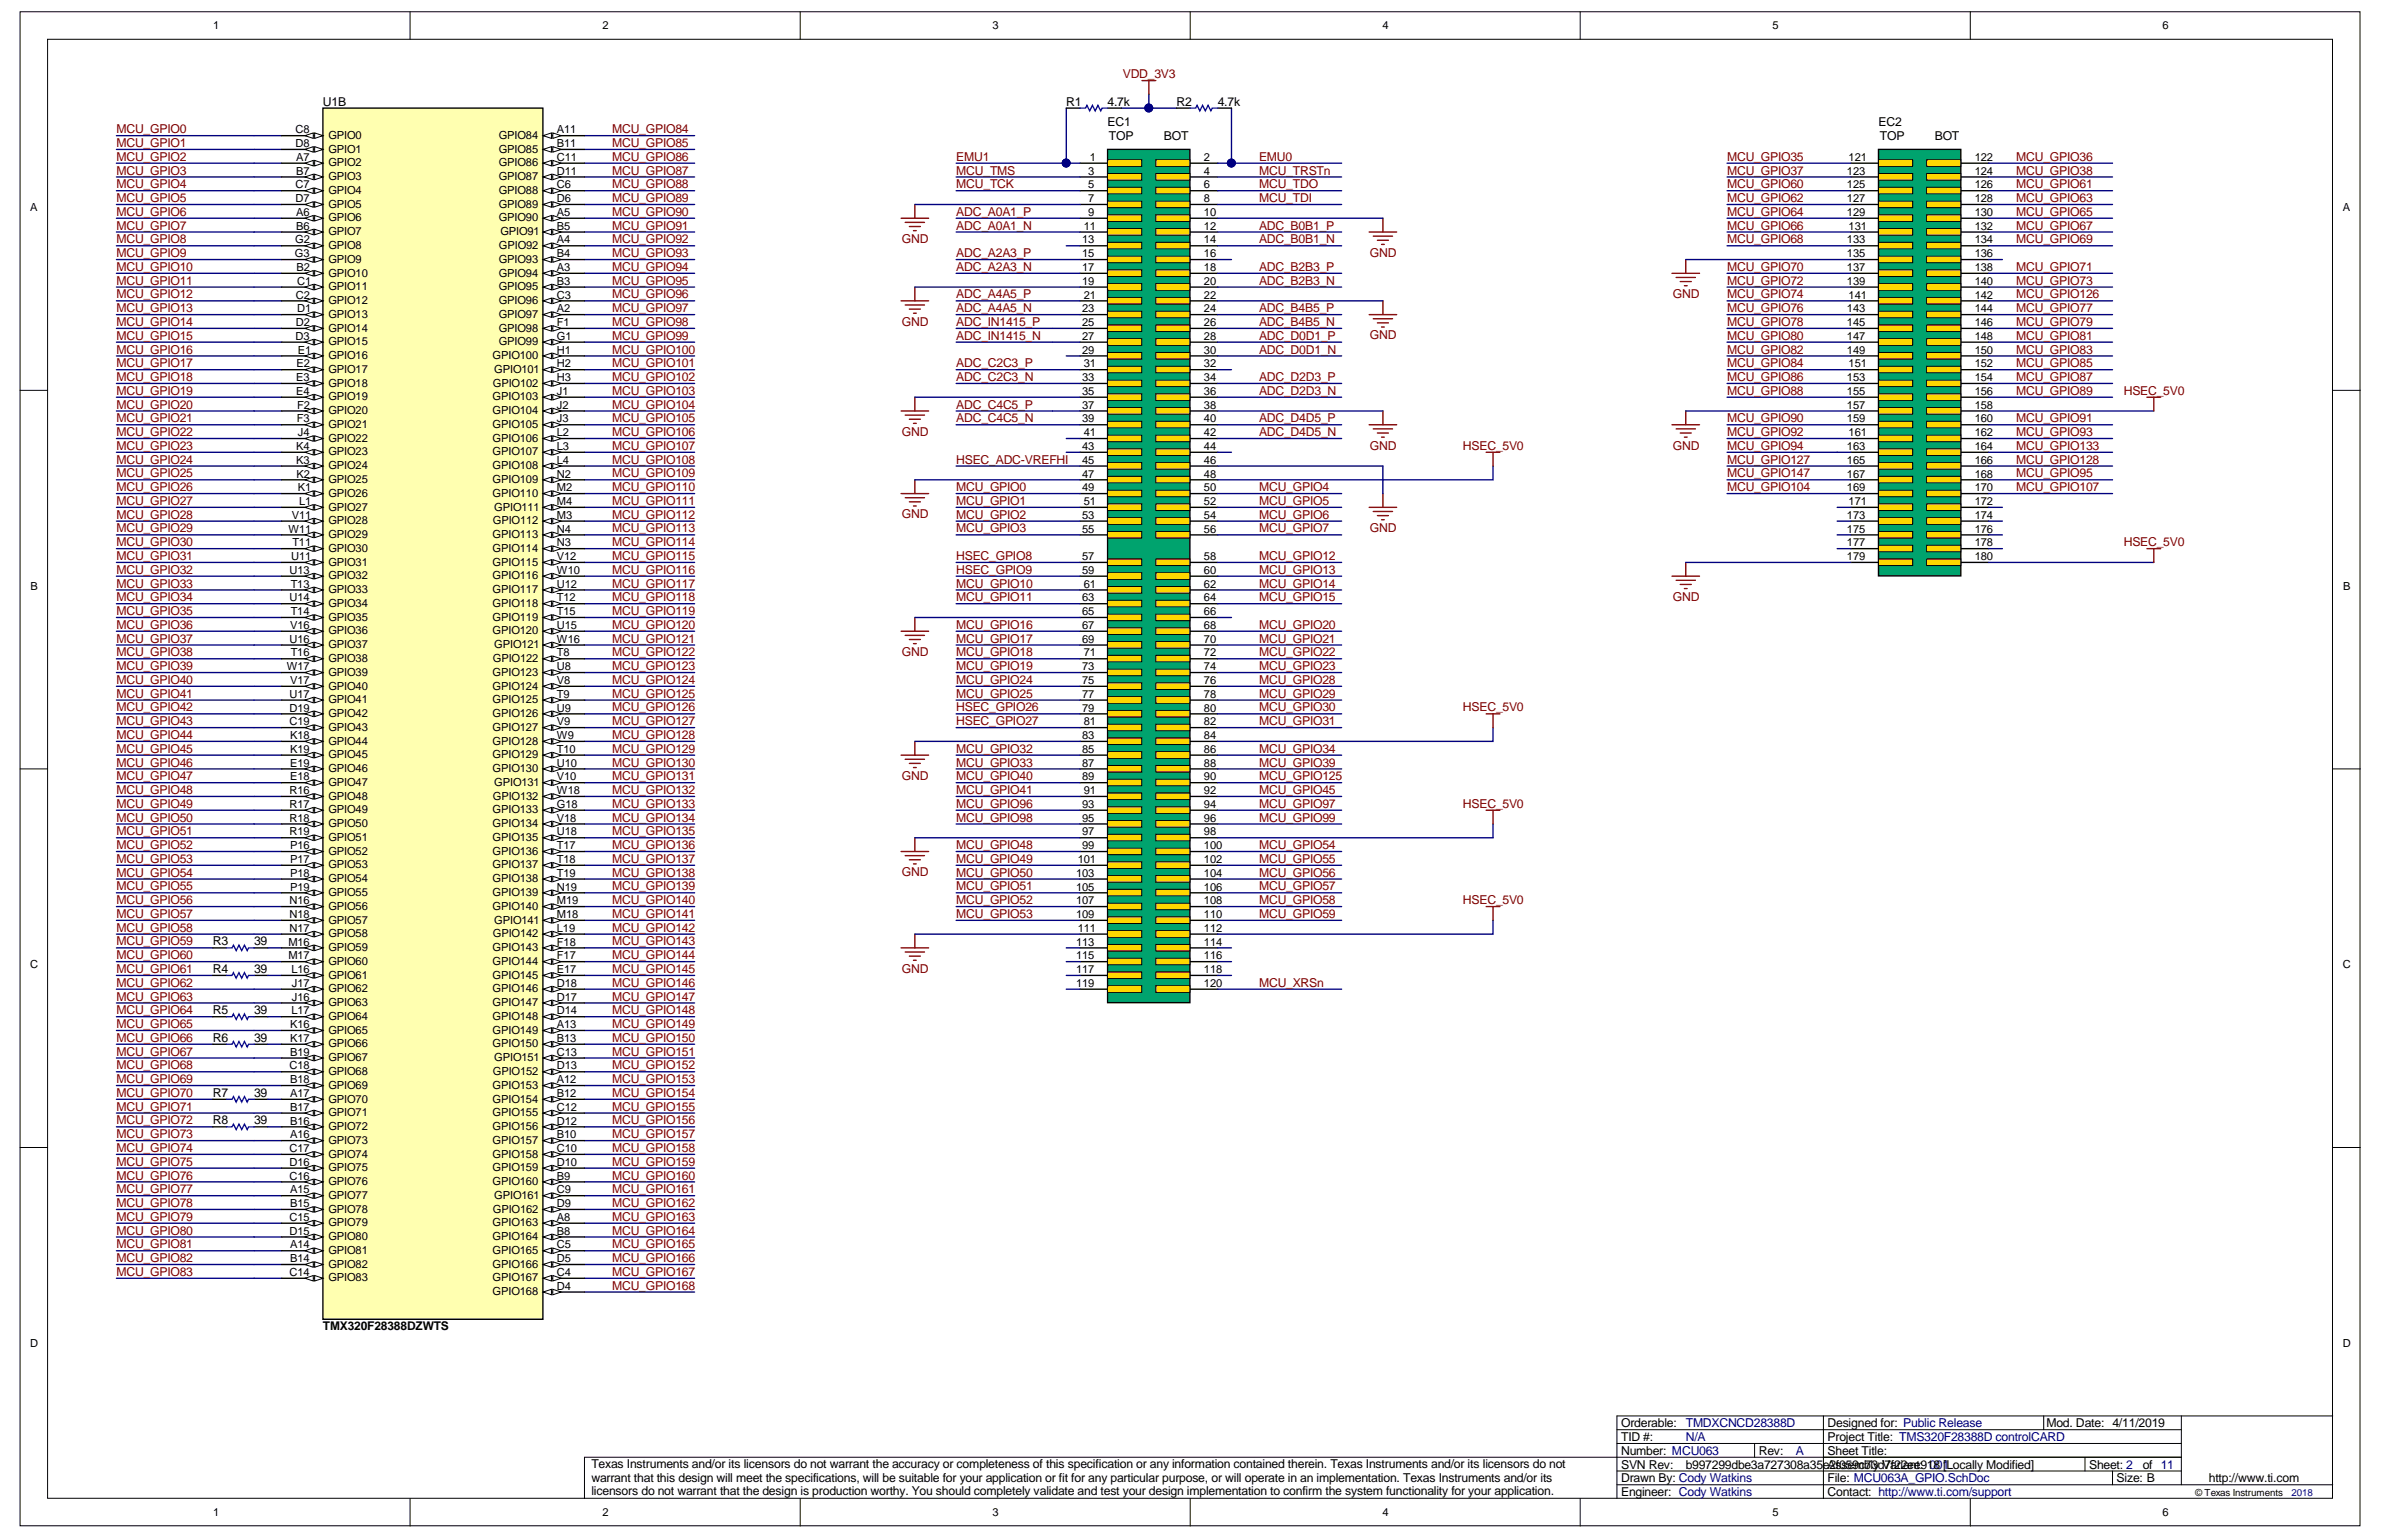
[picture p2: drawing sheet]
<svg xmlns="http://www.w3.org/2000/svg" width="432mm" height="279mm" viewBox="0 0 432 279" stroke-linecap="round" stroke-linejoin="round" font-family="sans-serif">
<defs><g id="words">
<g font-size="2.2" fill="#800000">
<text x="203.5" y="14.2">VDD_3V3</text>
<text x="21.1" y="26.7">MCU_GPIO1</text>
<text x="21.1" y="24.2">MCU_GPIO0</text>
<text x="21.1" y="29.2">MCU_GPIO2</text>
<text x="110.9" y="24.2">MCU_GPIO84</text>
<text x="110.9" y="26.7">MCU_GPIO85</text>
<text x="110.9" y="29.2">MCU_GPIO86</text>
<text x="173.3" y="29.2">EMU1</text>
<text x="228.2" y="29.2">EMU0</text>
<text x="313.1" y="29.2">MCU_GPIO35</text>
<text x="365.5" y="29.2">MCU_GPIO36</text>
<text x="21.1" y="31.6">MCU_GPIO3</text>
<text x="21.1" y="34.1">MCU_GPIO4</text>
<text x="110.9" y="31.6">MCU_GPIO87</text>
<text x="110.9" y="34.1">MCU_GPIO88</text>
<text x="173.3" y="31.6">MCU_TMS</text>
<text x="173.3" y="34.1">MCU_TCK</text>
<text x="228.2" y="34.1">MCU_TDO</text>
<text x="228.2" y="31.6">MCU_TRSTn</text>
<text x="313.1" y="31.6">MCU_GPIO37</text>
<text x="313.1" y="34.1">MCU_GPIO60</text>
<text x="365.5" y="31.6">MCU_GPIO38</text>
<text x="365.5" y="34.1">MCU_GPIO61</text>
<text x="21.1" y="36.6">MCU_GPIO5</text>
<text x="21.1" y="39.1">MCU_GPIO6</text>
<text x="21.1" y="41.6">MCU_GPIO7</text>
<text x="110.9" y="36.6">MCU_GPIO89</text>
<text x="110.9" y="39.1">MCU_GPIO90</text>
<text x="110.9" y="41.6">MCU_GPIO91</text>
<text x="173.3" y="39.1">ADC_A0A1_P</text>
<text x="173.3" y="41.6">ADC_A0A1_N</text>
<text x="228.2" y="36.6">MCU_TDI</text>
<text x="228.2" y="41.6">ADC_B0B1_P</text>
<text x="313.1" y="36.6">MCU_GPIO62</text>
<text x="313.1" y="39.1">MCU_GPIO64</text>
<text x="313.1" y="41.6">MCU_GPIO66</text>
<text x="365.5" y="36.6">MCU_GPIO63</text>
<text x="365.5" y="39.1">MCU_GPIO65</text>
<text x="365.5" y="41.6">MCU_GPIO67</text>
<text x="21.1" y="44.1">MCU_GPIO8</text>
<text x="21.1" y="46.6">MCU_GPIO9</text>
<text x="110.9" y="44.1">MCU_GPIO92</text>
<text x="110.9" y="46.6">MCU_GPIO93</text>
<text x="163.5" y="44.1">GND</text>
<text x="173.3" y="46.6">ADC_A2A3_P</text>
<text x="228.2" y="44.1">ADC_B0B1_N</text>
<text x="248.3" y="46.6">GND</text>
<text x="313.1" y="44.1">MCU_GPIO68</text>
<text x="365.5" y="44.1">MCU_GPIO69</text>
<text x="21.1" y="51.6">MCU_GPIO11</text>
<text x="21.1" y="49.1">MCU_GPIO10</text>
<text x="110.9" y="49.1">MCU_GPIO94</text>
<text x="110.9" y="51.6">MCU_GPIO95</text>
<text x="173.3" y="49.1">ADC_A2A3_N</text>
<text x="228.2" y="49.1">ADC_B2B3_P</text>
<text x="228.2" y="51.6">ADC_B2B3_N</text>
<text x="313.1" y="49.1">MCU_GPIO70</text>
<text x="313.1" y="51.6">MCU_GPIO72</text>
<text x="365.5" y="49.1">MCU_GPIO71</text>
<text x="365.5" y="51.6">MCU_GPIO73</text>
<text x="21.1" y="59.1">MCU_GPIO14</text>
<text x="21.1" y="56.6">MCU_GPIO13</text>
<text x="21.1" y="54.1">MCU_GPIO12</text>
<text x="110.9" y="54.1">MCU_GPIO96</text>
<text x="110.9" y="56.6">MCU_GPIO97</text>
<text x="110.9" y="59.1">MCU_GPIO98</text>
<text x="163.5" y="59.1">GND</text>
<text x="173.3" y="54.1">ADC_A4A5_P</text>
<text x="173.3" y="59.1">ADC_IN1415_P</text>
<text x="173.3" y="56.6">ADC_A4A5_N</text>
<text x="228.2" y="56.6">ADC_B4B5_P</text>
<text x="228.2" y="59.1">ADC_B4B5_N</text>
<text x="303.2" y="54.1">GND</text>
<text x="313.1" y="54.1">MCU_GPIO74</text>
<text x="313.1" y="56.6">MCU_GPIO76</text>
<text x="313.1" y="59.1">MCU_GPIO78</text>
<text x="365.5" y="54.1">MCU_GPIO126</text>
<text x="365.5" y="56.6">MCU_GPIO77</text>
<text x="365.5" y="59.1">MCU_GPIO79</text>
<text x="21.1" y="64.1">MCU_GPIO16</text>
<text x="21.1" y="61.6">MCU_GPIO15</text>
<text x="110.9" y="61.6">MCU_GPIO99</text>
<text x="110.9" y="64.1">MCU_GPIO100</text>
<text x="173.3" y="61.6">ADC_IN1415_N</text>
<text x="228.2" y="61.6">ADC_D0D1_P</text>
<text x="228.2" y="64.1">ADC_D0D1_N</text>
<text x="248.3" y="61.6">GND</text>
<text x="313.1" y="61.6">MCU_GPIO80</text>
<text x="313.1" y="64.1">MCU_GPIO82</text>
<text x="365.5" y="61.6">MCU_GPIO81</text>
<text x="365.5" y="64.1">MCU_GPIO83</text>
<text x="21.1" y="71.6">MCU_GPIO19</text>
<text x="21.1" y="69.1">MCU_GPIO18</text>
<text x="21.1" y="66.6">MCU_GPIO17</text>
<text x="110.9" y="66.6">MCU_GPIO101</text>
<text x="110.9" y="69.1">MCU_GPIO102</text>
<text x="110.9" y="71.6">MCU_GPIO103</text>
<text x="173.3" y="66.6">ADC_C2C3_P</text>
<text x="173.3" y="69.1">ADC_C2C3_N</text>
<text x="228.2" y="69.1">ADC_D2D3_P</text>
<text x="228.2" y="71.6">ADC_D2D3_N</text>
<text x="313.1" y="66.6">MCU_GPIO84</text>
<text x="313.1" y="69.1">MCU_GPIO86</text>
<text x="313.1" y="71.6">MCU_GPIO88</text>
<text x="365.5" y="66.6">MCU_GPIO85</text>
<text x="365.5" y="69.1">MCU_GPIO87</text>
<text x="365.5" y="71.6">MCU_GPIO89</text>
<text x="385" y="71.6">HSEC_5V0</text>
<text x="21.1" y="76.6">MCU_GPIO21</text>
<text x="21.1" y="74.1">MCU_GPIO20</text>
<text x="110.9" y="74.1">MCU_GPIO104</text>
<text x="110.9" y="76.6">MCU_GPIO105</text>
<text x="173.3" y="74.1">ADC_C4C5_P</text>
<text x="173.3" y="76.6">ADC_C4C5_N</text>
<text x="228.2" y="76.6">ADC_D4D5_P</text>
<text x="313.1" y="76.6">MCU_GPIO90</text>
<text x="365.5" y="76.6">MCU_GPIO91</text>
<text x="21.1" y="81.6">MCU_GPIO23</text>
<text x="21.1" y="79.1">MCU_GPIO22</text>
<text x="110.9" y="79.1">MCU_GPIO106</text>
<text x="110.9" y="81.6">MCU_GPIO107</text>
<text x="163.5" y="79">GND</text>
<text x="228.2" y="79.1">ADC_D4D5_N</text>
<text x="248.3" y="81.5">GND</text>
<text x="265.2" y="81.6">HSEC_5V0</text>
<text x="303.2" y="81.5">GND</text>
<text x="313.1" y="79.1">MCU_GPIO92</text>
<text x="313.1" y="81.6">MCU_GPIO94</text>
<text x="365.5" y="79.1">MCU_GPIO93</text>
<text x="365.5" y="81.6">MCU_GPIO133</text>
<text x="21.1" y="89.1">MCU_GPIO26</text>
<text x="21.1" y="86.6">MCU_GPIO25</text>
<text x="21.1" y="84.1">MCU_GPIO24</text>
<text x="110.9" y="84.1">MCU_GPIO108</text>
<text x="110.9" y="86.6">MCU_GPIO109</text>
<text x="110.9" y="89.1">MCU_GPIO110</text>
<text x="173.3" y="89.1">MCU_GPIO0</text>
<text x="173.3" y="84.1">HSEC_ADC-VREFHI</text>
<text x="228.2" y="89.1">MCU_GPIO4</text>
<text x="313.1" y="89.1">MCU_GPIO104</text>
<text x="313.1" y="84.1">MCU_GPIO127</text>
<text x="313.1" y="86.6">MCU_GPIO147</text>
<text x="365.5" y="86.6">MCU_GPIO95</text>
<text x="365.5" y="89.1">MCU_GPIO107</text>
<text x="365.5" y="84.1">MCU_GPIO128</text>
<text x="21.1" y="94.1">MCU_GPIO28</text>
<text x="21.1" y="91.6">MCU_GPIO27</text>
<text x="110.9" y="91.6">MCU_GPIO111</text>
<text x="110.9" y="94.1">MCU_GPIO112</text>
<text x="163.5" y="94">GND</text>
<text x="173.3" y="91.6">MCU_GPIO1</text>
<text x="173.3" y="94.1">MCU_GPIO2</text>
<text x="228.2" y="91.6">MCU_GPIO5</text>
<text x="228.2" y="94.1">MCU_GPIO6</text>
<text x="21.1" y="101.5">MCU_GPIO31</text>
<text x="21.1" y="99">MCU_GPIO30</text>
<text x="21.1" y="96.5">MCU_GPIO29</text>
<text x="110.9" y="96.5">MCU_GPIO113</text>
<text x="110.9" y="99">MCU_GPIO114</text>
<text x="110.9" y="101.5">MCU_GPIO115</text>
<text x="173.3" y="96.5">MCU_GPIO3</text>
<text x="173.3" y="101.5">HSEC_GPIO8</text>
<text x="228.2" y="96.5">MCU_GPIO7</text>
<text x="228.2" y="101.5">MCU_GPIO12</text>
<text x="248.3" y="96.5">GND</text>
<text x="385" y="99">HSEC_5V0</text>
<text x="21.1" y="106.5">MCU_GPIO33</text>
<text x="21.1" y="104">MCU_GPIO32</text>
<text x="110.9" y="104">MCU_GPIO116</text>
<text x="110.9" y="106.5">MCU_GPIO117</text>
<text x="173.3" y="106.5">MCU_GPIO10</text>
<text x="173.3" y="104">HSEC_GPIO9</text>
<text x="228.2" y="104">MCU_GPIO13</text>
<text x="228.2" y="106.5">MCU_GPIO14</text>
<text x="21.1" y="111.5">MCU_GPIO35</text>
<text x="21.1" y="109">MCU_GPIO34</text>
<text x="110.9" y="109">MCU_GPIO118</text>
<text x="110.9" y="111.5">MCU_GPIO119</text>
<text x="173.3" y="109">MCU_GPIO11</text>
<text x="228.2" y="109">MCU_GPIO15</text>
<text x="303.2" y="109">GND</text>
<text x="21.1" y="119">MCU_GPIO38</text>
<text x="21.1" y="116.5">MCU_GPIO37</text>
<text x="21.1" y="114">MCU_GPIO36</text>
<text x="110.9" y="114">MCU_GPIO120</text>
<text x="110.9" y="116.5">MCU_GPIO121</text>
<text x="110.9" y="119">MCU_GPIO122</text>
<text x="163.5" y="119">GND</text>
<text x="173.3" y="114">MCU_GPIO16</text>
<text x="173.3" y="116.5">MCU_GPIO17</text>
<text x="173.3" y="119">MCU_GPIO18</text>
<text x="228.2" y="114">MCU_GPIO20</text>
<text x="228.2" y="116.5">MCU_GPIO21</text>
<text x="228.2" y="119">MCU_GPIO22</text>
<text x="21.1" y="124">MCU_GPIO40</text>
<text x="21.1" y="121.5">MCU_GPIO39</text>
<text x="110.9" y="121.5">MCU_GPIO123</text>
<text x="110.9" y="124">MCU_GPIO124</text>
<text x="173.3" y="121.5">MCU_GPIO19</text>
<text x="173.3" y="124">MCU_GPIO24</text>
<text x="228.2" y="121.5">MCU_GPIO23</text>
<text x="228.2" y="124">MCU_GPIO28</text>
<text x="21.1" y="131.5">MCU_GPIO43</text>
<text x="21.1" y="129">MCU_GPIO42</text>
<text x="21.1" y="126.5">MCU_GPIO41</text>
<text x="110.9" y="126.5">MCU_GPIO125</text>
<text x="110.9" y="129">MCU_GPIO126</text>
<text x="110.9" y="131.5">MCU_GPIO127</text>
<text x="173.3" y="126.5">MCU_GPIO25</text>
<text x="173.3" y="129">HSEC_GPIO26</text>
<text x="173.3" y="131.5">HSEC_GPIO27</text>
<text x="228.2" y="126.5">MCU_GPIO29</text>
<text x="228.2" y="129">MCU_GPIO30</text>
<text x="228.2" y="131.5">MCU_GPIO31</text>
<text x="265.2" y="129">HSEC_5V0</text>
<text x="21.1" y="136.5">MCU_GPIO45</text>
<text x="21.1" y="134">MCU_GPIO44</text>
<text x="110.9" y="134">MCU_GPIO128</text>
<text x="110.9" y="136.5">MCU_GPIO129</text>
<text x="173.3" y="136.5">MCU_GPIO32</text>
<text x="228.2" y="136.5">MCU_GPIO34</text>
<text x="21.1" y="144">MCU_GPIO48</text>
<text x="21.1" y="141.5">MCU_GPIO47</text>
<text x="21.1" y="139">MCU_GPIO46</text>
<text x="110.9" y="139">MCU_GPIO130</text>
<text x="110.9" y="141.5">MCU_GPIO131</text>
<text x="110.9" y="144">MCU_GPIO132</text>
<text x="163.5" y="141.4">GND</text>
<text x="173.3" y="139">MCU_GPIO33</text>
<text x="173.3" y="141.5">MCU_GPIO40</text>
<text x="173.3" y="144">MCU_GPIO41</text>
<text x="228.2" y="139">MCU_GPIO39</text>
<text x="228.2" y="141.5">MCU_GPIO125</text>
<text x="228.2" y="144">MCU_GPIO45</text>
<text x="21.1" y="149">MCU_GPIO50</text>
<text x="21.1" y="146.5">MCU_GPIO49</text>
<text x="110.9" y="146.5">MCU_GPIO133</text>
<text x="110.9" y="149">MCU_GPIO134</text>
<text x="173.3" y="146.5">MCU_GPIO96</text>
<text x="173.3" y="149">MCU_GPIO98</text>
<text x="228.2" y="146.5">MCU_GPIO97</text>
<text x="228.2" y="149">MCU_GPIO99</text>
<text x="265.2" y="146.5">HSEC_5V0</text>
<text x="21.1" y="154">MCU_GPIO52</text>
<text x="21.1" y="151.5">MCU_GPIO51</text>
<text x="110.9" y="151.5">MCU_GPIO135</text>
<text x="110.9" y="154">MCU_GPIO136</text>
<text x="173.3" y="154">MCU_GPIO48</text>
<text x="228.2" y="154">MCU_GPIO54</text>
<text x="21.1" y="161.4">MCU_GPIO55</text>
<text x="21.1" y="159">MCU_GPIO54</text>
<text x="21.1" y="156.5">MCU_GPIO53</text>
<text x="110.9" y="156.5">MCU_GPIO137</text>
<text x="110.9" y="159">MCU_GPIO138</text>
<text x="110.9" y="161.4">MCU_GPIO139</text>
<text x="163.5" y="158.9">GND</text>
<text x="173.3" y="156.5">MCU_GPIO49</text>
<text x="173.3" y="159">MCU_GPIO50</text>
<text x="173.3" y="161.4">MCU_GPIO51</text>
<text x="228.2" y="156.5">MCU_GPIO55</text>
<text x="228.2" y="159">MCU_GPIO56</text>
<text x="228.2" y="161.4">MCU_GPIO57</text>
<text x="21.1" y="166.4">MCU_GPIO57</text>
<text x="21.1" y="163.9">MCU_GPIO56</text>
<text x="110.9" y="163.9">MCU_GPIO140</text>
<text x="110.9" y="166.4">MCU_GPIO141</text>
<text x="173.3" y="163.9">MCU_GPIO52</text>
<text x="173.3" y="166.4">MCU_GPIO53</text>
<text x="228.2" y="163.9">MCU_GPIO58</text>
<text x="228.2" y="166.4">MCU_GPIO59</text>
<text x="265.2" y="163.9">HSEC_5V0</text>
<text x="21.1" y="173.9">MCU_GPIO60</text>
<text x="21.1" y="171.4">MCU_GPIO59</text>
<text x="21.1" y="168.9">MCU_GPIO58</text>
<text x="110.9" y="168.9">MCU_GPIO142</text>
<text x="110.9" y="171.4">MCU_GPIO143</text>
<text x="110.9" y="173.9">MCU_GPIO144</text>
<text x="21.1" y="178.9">MCU_GPIO62</text>
<text x="21.1" y="176.4">MCU_GPIO61</text>
<text x="110.9" y="176.4">MCU_GPIO145</text>
<text x="110.9" y="178.9">MCU_GPIO146</text>
<text x="163.5" y="176.4">GND</text>
<text x="228.2" y="178.9">MCU_XRSn</text>
<text x="21.1" y="183.9">MCU_GPIO64</text>
<text x="21.1" y="181.4">MCU_GPIO63</text>
<text x="110.9" y="181.4">MCU_GPIO147</text>
<text x="110.9" y="183.9">MCU_GPIO148</text>
<text x="21.1" y="191.4">MCU_GPIO67</text>
<text x="21.1" y="188.9">MCU_GPIO66</text>
<text x="21.1" y="186.4">MCU_GPIO65</text>
<text x="110.9" y="186.4">MCU_GPIO149</text>
<text x="110.9" y="188.9">MCU_GPIO150</text>
<text x="110.9" y="191.4">MCU_GPIO151</text>
<text x="21.1" y="196.4">MCU_GPIO69</text>
<text x="21.1" y="193.9">MCU_GPIO68</text>
<text x="110.9" y="193.9">MCU_GPIO152</text>
<text x="110.9" y="196.4">MCU_GPIO153</text>
<text x="21.1" y="203.9">MCU_GPIO72</text>
<text x="21.1" y="201.4">MCU_GPIO71</text>
<text x="21.1" y="198.9">MCU_GPIO70</text>
<text x="110.9" y="198.9">MCU_GPIO154</text>
<text x="110.9" y="201.4">MCU_GPIO155</text>
<text x="110.9" y="203.9">MCU_GPIO156</text>
<text x="21.1" y="208.9">MCU_GPIO74</text>
<text x="21.1" y="206.4">MCU_GPIO73</text>
<text x="110.9" y="206.4">MCU_GPIO157</text>
<text x="110.9" y="208.9">MCU_GPIO158</text>
<text x="21.1" y="213.9">MCU_GPIO76</text>
<text x="21.1" y="211.4">MCU_GPIO75</text>
<text x="110.9" y="211.4">MCU_GPIO159</text>
<text x="110.9" y="213.9">MCU_GPIO160</text>
<text x="21.1" y="221.4">MCU_GPIO79</text>
<text x="21.1" y="218.9">MCU_GPIO78</text>
<text x="21.1" y="216.4">MCU_GPIO77</text>
<text x="110.9" y="216.4">MCU_GPIO161</text>
<text x="110.9" y="218.9">MCU_GPIO162</text>
<text x="110.9" y="221.4">MCU_GPIO163</text>
<text x="21.1" y="223.8">MCU_GPIO80</text>
<text x="21.1" y="226.3">MCU_GPIO81</text>
<text x="110.9" y="223.8">MCU_GPIO164</text>
<text x="110.9" y="226.3">MCU_GPIO165</text>
<text x="21.1" y="231.3">MCU_GPIO83</text>
<text x="21.1" y="228.8">MCU_GPIO82</text>
<text x="110.9" y="228.8">MCU_GPIO166</text>
<text x="110.9" y="231.3">MCU_GPIO167</text>
<text x="110.9" y="233.8">MCU_GPIO168</text>
</g>
<g font-size="2.2">
<text x="58.5" y="19.2">U1B</text>
<text x="193.3" y="19.2">R1</text>
<text x="200.8" y="22.9">EC1</text>
<text x="200.8" y="19.2">4.7k</text>
<text x="213.3" y="19.2">R2</text>
<text x="220.7" y="19.2">4.7k</text>
<text x="340.5" y="22.9">EC2</text>
<text x="201" y="25.4">TOP</text>
<text x="211" y="25.4">BOT</text>
<text x="340.8" y="25.4">TOP</text>
<text x="350.7" y="25.4">BOT</text>
<text x="38.6" y="171.4">R3</text>
<text x="46.1" y="171.4">39</text>
<text x="38.6" y="176.4">R4</text>
<text x="46.1" y="176.4">39</text>
<text x="38.6" y="183.9">R5</text>
<text x="46.1" y="183.9">39</text>
<text x="38.6" y="188.9">R6</text>
<text x="46.1" y="188.9">39</text>
<text x="38.6" y="198.9">R7</text>
<text x="38.6" y="203.9">R8</text>
<text x="46.1" y="198.9">39</text>
<text x="46.1" y="203.9">39</text>
<text x="58.5" y="241.2">TMX320F28388DZWTS</text>
<text x="293.9" y="263.8">Number: MCU063</text>
<text x="293.9" y="261.3">TID #:</text>
<text x="293.9" y="258.8">Orderable:</text>
<text x="318.8" y="263.8">Rev:</text>
<text x="331.3" y="263.8">Sheet Title:</text>
<text x="331.3" y="261.3">Project Title: TMS320F28388D controlCARD</text>
<text x="331.3" y="258.8">Designed for: Public Release</text>
<text x="371" y="258.8">Mod. Date: 4/11/2019</text>
<text x="107.2" y="266.2">Texas Instruments and/or its licensors do not warrant the accuracy or completeness of this specification or any information contained therein. Texas Instruments and/or its licensors do not</text>
<text x="107.2" y="268.7">warrant that this design will meet the specifications, will be suitable for your application or fit for any particular purpose, or will operate in an implementation. Texas Instruments and/or its</text>
<text x="293.9" y="268.8">Drawn By: Cody Watkins</text>
<text x="293.9" y="266.3">SVN Rev:</text>
<text x="305.6" y="266.3">b997299dbe3a727308a35eAssembly 7f22ee910801</text>
<text x="331.3" y="268.8">File: MCU063A_GPIO.SchDoc</text>
<text x="331.6" y="266.3">2f059c73dVariant:</text>
<text x="352.2" y="266.3">[Locally Modified]</text>
<text x="378.7" y="266.3">Sheet: 2</text>
<text x="383.7" y="268.8">Size: B</text>
<text x="388.4" y="266.3">of 11</text>
<text x="400.4" y="268.8">http://www.ti.com</text>
<text x="107.2" y="271.1">licensors do not warrant that the design is production worthy. You should completely validate and test your design implementation to confirm the system functionality for your application.</text>
<text x="293.9" y="271.3">Engineer: Cody Watkins</text>
<text x="331.3" y="271.3">Contact: http://www.ti.com/support</text>
</g>
<g font-size="2.2" fill="#000080">
<text x="305.6" y="261.3">N/A</text>
<text x="305.6" y="258.8">TMDXCNCD28388D</text>
<text x="325.6" y="263.8">A</text>
</g>
<g font-size="2">
<text x="38.6" y="5.3">1</text>
<text x="109.2" y="5.3">2</text>
<text x="179.9" y="5.3">3</text>
<text x="250.6" y="5.3">4</text>
<text x="321.3" y="5.3">5</text>
<text x="392" y="5.3">6</text>
<text x="53.6" y="24.2">C8</text>
<text x="53.6" y="26.7">D8</text>
<text x="53.7" y="29.2">A7</text>
<text x="59.5" y="25.2">GPIO0</text>
<text x="59.5" y="27.7">GPIO1</text>
<text x="90.4" y="25.2">GPIO84</text>
<text x="90.4" y="27.7">GPIO85</text>
<text x="101" y="24.2">A11</text>
<text x="101" y="26.7">B11</text>
<text x="101" y="29.2">C11</text>
<text x="197.6" y="29.2">1</text>
<text x="218.2" y="29.2">2</text>
<text x="335.1" y="29.2">121</text>
<text x="358" y="29.2">122</text>
<text x="53.6" y="34.2">C7</text>
<text x="53.7" y="31.7">B7</text>
<text x="59.5" y="30.2">GPIO2</text>
<text x="59.5" y="32.7">GPIO3</text>
<text x="59.5" y="35.2">GPIO4</text>
<text x="90.4" y="30.2">GPIO86</text>
<text x="90.4" y="32.7">GPIO87</text>
<text x="90.4" y="35.2">GPIO88</text>
<text x="101" y="31.7">D11</text>
<text x="101" y="34.2">C6</text>
<text x="197.3" y="31.7">3</text>
<text x="197.3" y="34.2">5</text>
<text x="218.2" y="31.7">4</text>
<text x="218.2" y="34.2">6</text>
<text x="334.8" y="31.7">123</text>
<text x="334.8" y="34.2">125</text>
<text x="358" y="31.7">124</text>
<text x="358" y="34.2">126</text>
<text x="5.5" y="38.3">A</text>
<text x="53.6" y="36.7">D7</text>
<text x="53.7" y="39.2">A6</text>
<text x="53.7" y="41.7">B6</text>
<text x="59.5" y="37.7">GPIO5</text>
<text x="59.5" y="40.2">GPIO6</text>
<text x="90.4" y="37.7">GPIO89</text>
<text x="90.4" y="40.2">GPIO90</text>
<text x="101" y="36.7">D6</text>
<text x="101" y="39.2">A5</text>
<text x="101" y="41.7">B5</text>
<text x="196.5" y="41.7">11</text>
<text x="197.3" y="36.7">7</text>
<text x="197.3" y="39.2">9</text>
<text x="218.2" y="36.7">8</text>
<text x="218.2" y="39.2">10</text>
<text x="218.2" y="41.7">12</text>
<text x="334.8" y="36.7">127</text>
<text x="334.8" y="39.2">129</text>
<text x="335.1" y="41.7">131</text>
<text x="358" y="36.7">128</text>
<text x="358" y="39.2">130</text>
<text x="358" y="41.7">132</text>
<text x="424.7" y="38.3">A</text>
<text x="53.4" y="46.6">G3</text>
<text x="53.5" y="44.1">G2</text>
<text x="59.5" y="42.7">GPIO7</text>
<text x="59.5" y="45.1">GPIO8</text>
<text x="59.5" y="47.6">GPIO9</text>
<text x="90.4" y="47.6">GPIO93</text>
<text x="90.5" y="45.1">GPIO92</text>
<text x="90.7" y="42.7">GPIO91</text>
<text x="101" y="44.1">A4</text>
<text x="101" y="46.6">B4</text>
<text x="196.2" y="44.1">13</text>
<text x="196.2" y="46.6">15</text>
<text x="218.2" y="44.1">14</text>
<text x="218.2" y="46.6">16</text>
<text x="334.8" y="44.1">133</text>
<text x="334.8" y="46.6">135</text>
<text x="358" y="44.1">134</text>
<text x="358" y="46.6">136</text>
<text x="53.7" y="49.1">B2</text>
<text x="53.9" y="51.6">C1</text>
<text x="59.5" y="50.1">GPIO10</text>
<text x="59.5" y="52.6">GPIO11</text>
<text x="90.4" y="50.1">GPIO94</text>
<text x="90.4" y="52.6">GPIO95</text>
<text x="101" y="49.1">A3</text>
<text x="101" y="51.6">B3</text>
<text x="196.2" y="49.1">17</text>
<text x="196.2" y="51.6">19</text>
<text x="218.2" y="49.1">18</text>
<text x="218.2" y="51.6">20</text>
<text x="334.8" y="49.1">137</text>
<text x="334.8" y="51.6">139</text>
<text x="358" y="49.1">138</text>
<text x="358" y="51.6">140</text>
<text x="53.6" y="54.1">C2</text>
<text x="53.6" y="59.1">D2</text>
<text x="53.9" y="56.6">D1</text>
<text x="59.5" y="55.1">GPIO12</text>
<text x="59.5" y="57.6">GPIO13</text>
<text x="90.4" y="55.1">GPIO96</text>
<text x="90.4" y="57.6">GPIO97</text>
<text x="101" y="54.1">C3</text>
<text x="101" y="56.6">A2</text>
<text x="101" y="59.1">F1</text>
<text x="196.2" y="56.6">23</text>
<text x="196.2" y="59.1">25</text>
<text x="196.5" y="54.1">21</text>
<text x="218.2" y="56.6">24</text>
<text x="218.2" y="59.1">26</text>
<text x="218.2" y="54.1">22</text>
<text x="334.8" y="56.6">143</text>
<text x="334.8" y="59.1">145</text>
<text x="335.1" y="54.1">141</text>
<text x="358" y="54.1">142</text>
<text x="358" y="56.6">144</text>
<text x="358" y="59.1">146</text>
<text x="53.6" y="61.6">D3</text>
<text x="54" y="64.1">E1</text>
<text x="59.5" y="60.1">GPIO14</text>
<text x="59.5" y="62.6">GPIO15</text>
<text x="59.5" y="65.1">GPIO16</text>
<text x="89.3" y="65.1">GPIO100</text>
<text x="90.4" y="60.1">GPIO98</text>
<text x="90.4" y="62.6">GPIO99</text>
<text x="101" y="61.6">G1</text>
<text x="101" y="64.1">H1</text>
<text x="196.2" y="61.6">27</text>
<text x="196.2" y="64.1">29</text>
<text x="218.2" y="61.6">28</text>
<text x="218.2" y="64.1">30</text>
<text x="334.8" y="61.6">147</text>
<text x="334.8" y="64.1">149</text>
<text x="358" y="61.6">148</text>
<text x="358" y="64.1">150</text>
<text x="53.7" y="69.1">E3</text>
<text x="53.7" y="71.6">E4</text>
<text x="53.7" y="66.6">E2</text>
<text x="59.5" y="67.6">GPIO17</text>
<text x="59.5" y="70.1">GPIO18</text>
<text x="89.4" y="70.1">GPIO102</text>
<text x="89.6" y="67.6">GPIO101</text>
<text x="101" y="66.6">H2</text>
<text x="101" y="69.1">H3</text>
<text x="101" y="71.6">J1</text>
<text x="196.2" y="69.1">33</text>
<text x="196.2" y="71.6">35</text>
<text x="196.5" y="66.6">31</text>
<text x="218.2" y="66.6">32</text>
<text x="218.2" y="69.1">34</text>
<text x="218.2" y="71.6">36</text>
<text x="334.8" y="69.1">153</text>
<text x="334.8" y="71.6">155</text>
<text x="335.1" y="66.6">151</text>
<text x="358" y="66.6">152</text>
<text x="358" y="69.1">154</text>
<text x="358" y="71.6">156</text>
<text x="53.8" y="76.6">F3</text>
<text x="53.8" y="74.1">F2</text>
<text x="59.5" y="72.6">GPIO19</text>
<text x="59.5" y="75.1">GPIO20</text>
<text x="59.5" y="77.6">GPIO21</text>
<text x="89.3" y="72.6">GPIO103</text>
<text x="89.3" y="75.1">GPIO104</text>
<text x="89.3" y="77.6">GPIO105</text>
<text x="101" y="74.1">J2</text>
<text x="101" y="76.6">J3</text>
<text x="196.2" y="74.1">37</text>
<text x="196.2" y="76.6">39</text>
<text x="218.2" y="74.1">38</text>
<text x="218.2" y="76.6">40</text>
<text x="334.8" y="74.1">157</text>
<text x="334.8" y="76.6">159</text>
<text x="358" y="74.1">158</text>
<text x="358" y="76.6">160</text>
<text x="53.7" y="81.6">K4</text>
<text x="54" y="79.1">J4</text>
<text x="59.5" y="80.1">GPIO22</text>
<text x="59.5" y="82.6">GPIO23</text>
<text x="89.3" y="80.1">GPIO106</text>
<text x="89.3" y="82.6">GPIO107</text>
<text x="101" y="79.1">L2</text>
<text x="101" y="81.6">L3</text>
<text x="196.2" y="81.6">43</text>
<text x="196.5" y="79.1">41</text>
<text x="218.2" y="81.6">44</text>
<text x="218.2" y="79.1">42</text>
<text x="334.8" y="81.6">163</text>
<text x="335.1" y="79.1">161</text>
<text x="358" y="79.1">162</text>
<text x="358" y="81.6">164</text>
<text x="53.7" y="84.1">K3</text>
<text x="53.7" y="86.6">K2</text>
<text x="54" y="89.1">K1</text>
<text x="59.5" y="85.1">GPIO24</text>
<text x="59.5" y="87.6">GPIO25</text>
<text x="89.3" y="85.1">GPIO108</text>
<text x="89.3" y="87.6">GPIO109</text>
<text x="101" y="84.1">L4</text>
<text x="101" y="86.6">N2</text>
<text x="101" y="89.1">M2</text>
<text x="196.2" y="84.1">45</text>
<text x="196.2" y="86.6">47</text>
<text x="196.2" y="89.1">49</text>
<text x="218.2" y="84.1">46</text>
<text x="218.2" y="86.6">48</text>
<text x="218.2" y="89.1">50</text>
<text x="334.8" y="84.1">165</text>
<text x="334.8" y="86.6">167</text>
<text x="334.8" y="89.1">169</text>
<text x="358" y="84.1">166</text>
<text x="358" y="86.6">168</text>
<text x="358" y="89.1">170</text>
<text x="52.9" y="94.1">V11</text>
<text x="54.2" y="91.6">L1</text>
<text x="59.5" y="90.1">GPIO26</text>
<text x="59.5" y="92.6">GPIO27</text>
<text x="59.5" y="95.1">GPIO28</text>
<text x="89.3" y="90.1">GPIO110</text>
<text x="89.4" y="95.1">GPIO112</text>
<text x="89.6" y="92.6">GPIO111</text>
<text x="101" y="91.6">M4</text>
<text x="101" y="94.1">M3</text>
<text x="196.2" y="94.1">53</text>
<text x="196.5" y="91.6">51</text>
<text x="218.2" y="91.6">52</text>
<text x="218.2" y="94.1">54</text>
<text x="334.8" y="94.1">173</text>
<text x="335.1" y="91.6">171</text>
<text x="358" y="91.6">172</text>
<text x="358" y="94.1">174</text>
<text x="52.3" y="96.6">W11</text>
<text x="52.8" y="101.6">U11</text>
<text x="53" y="99.1">T11</text>
<text x="59.5" y="97.6">GPIO29</text>
<text x="59.5" y="100.1">GPIO30</text>
<text x="89.3" y="97.6">GPIO113</text>
<text x="89.3" y="100.1">GPIO114</text>
<text x="101" y="96.6">N4</text>
<text x="101" y="99.1">N3</text>
<text x="101" y="101.6">V12</text>
<text x="196.2" y="96.6">55</text>
<text x="196.2" y="101.6">57</text>
<text x="218.2" y="96.6">56</text>
<text x="218.2" y="101.6">58</text>
<text x="334.8" y="96.6">175</text>
<text x="334.8" y="99.1">177</text>
<text x="334.8" y="101.6">179</text>
<text x="358" y="96.6">176</text>
<text x="358" y="99.1">178</text>
<text x="358" y="101.6">180</text>
<text x="5.5" y="106.9">B</text>
<text x="52.5" y="104.1">U13</text>
<text x="52.7" y="106.6">T13</text>
<text x="59.5" y="102.6">GPIO31</text>
<text x="59.5" y="105.1">GPIO32</text>
<text x="59.5" y="107.6">GPIO33</text>
<text x="89.3" y="102.6">GPIO115</text>
<text x="89.3" y="105.1">GPIO116</text>
<text x="89.3" y="107.6">GPIO117</text>
<text x="101" y="104.1">W10</text>
<text x="101" y="106.6">U12</text>
<text x="196.2" y="104.1">59</text>
<text x="196.5" y="106.6">61</text>
<text x="218.2" y="104.1">60</text>
<text x="218.2" y="106.6">62</text>
<text x="424.8" y="106.9">B</text>
<text x="52.5" y="109">U14</text>
<text x="52.7" y="111.5">T14</text>
<text x="59.5" y="110">GPIO34</text>
<text x="59.5" y="112.5">GPIO35</text>
<text x="89.3" y="110">GPIO118</text>
<text x="89.3" y="112.5">GPIO119</text>
<text x="101" y="109">T12</text>
<text x="101" y="111.5">T15</text>
<text x="196.2" y="109">63</text>
<text x="196.2" y="111.5">65</text>
<text x="218.2" y="109">64</text>
<text x="218.2" y="111.5">66</text>
<text x="52.5" y="116.5">U16</text>
<text x="52.6" y="114">V16</text>
<text x="52.7" y="119">T16</text>
<text x="59.5" y="115">GPIO36</text>
<text x="59.5" y="117.5">GPIO37</text>
<text x="89.3" y="115">GPIO120</text>
<text x="89.6" y="117.5">GPIO121</text>
<text x="101" y="114">U15</text>
<text x="101" y="116.5">W16</text>
<text x="101" y="119">T8</text>
<text x="196.2" y="114">67</text>
<text x="196.2" y="116.5">69</text>
<text x="196.5" y="119">71</text>
<text x="218.2" y="114">68</text>
<text x="218.2" y="116.5">70</text>
<text x="218.2" y="119">72</text>
<text x="52" y="121.5">W17</text>
<text x="52.6" y="124">V17</text>
<text x="59.5" y="120">GPIO38</text>
<text x="59.5" y="122.5">GPIO39</text>
<text x="59.5" y="125">GPIO40</text>
<text x="89.3" y="122.5">GPIO123</text>
<text x="89.3" y="125">GPIO124</text>
<text x="89.4" y="120">GPIO122</text>
<text x="101" y="121.5">U8</text>
<text x="101" y="124">V8</text>
<text x="196.2" y="121.5">73</text>
<text x="196.2" y="124">75</text>
<text x="218.2" y="121.5">74</text>
<text x="218.2" y="124">76</text>
<text x="52.5" y="126.5">U17</text>
<text x="52.5" y="129">D19</text>
<text x="52.5" y="131.5">C19</text>
<text x="59.5" y="127.5">GPIO41</text>
<text x="59.5" y="130">GPIO42</text>
<text x="89.3" y="127.5">GPIO125</text>
<text x="89.3" y="130">GPIO126</text>
<text x="101" y="126.5">T9</text>
<text x="101" y="129">U9</text>
<text x="101" y="131.5">V9</text>
<text x="196.2" y="126.5">77</text>
<text x="196.2" y="129">79</text>
<text x="196.5" y="131.5">81</text>
<text x="218.2" y="126.5">78</text>
<text x="218.2" y="129">80</text>
<text x="218.2" y="131.5">82</text>
<text x="52.6" y="134">K18</text>
<text x="52.6" y="136.5">K19</text>
<text x="59.5" y="132.5">GPIO43</text>
<text x="59.5" y="135">GPIO44</text>
<text x="59.5" y="137.5">GPIO45</text>
<text x="89.3" y="132.5">GPIO127</text>
<text x="89.3" y="135">GPIO128</text>
<text x="89.3" y="137.5">GPIO129</text>
<text x="101" y="134">W9</text>
<text x="101" y="136.5">T10</text>
<text x="196.2" y="134">83</text>
<text x="196.2" y="136.5">85</text>
<text x="218.2" y="134">84</text>
<text x="218.2" y="136.5">86</text>
<text x="52.5" y="144">R16</text>
<text x="52.6" y="139">E19</text>
<text x="52.6" y="141.5">E18</text>
<text x="59.5" y="140">GPIO46</text>
<text x="59.5" y="142.5">GPIO47</text>
<text x="89.3" y="140">GPIO130</text>
<text x="89.6" y="142.5">GPIO131</text>
<text x="101" y="139">U10</text>
<text x="101" y="141.5">V10</text>
<text x="101" y="144">W18</text>
<text x="196.2" y="139">87</text>
<text x="196.2" y="141.5">89</text>
<text x="196.5" y="144">91</text>
<text x="218.2" y="139">88</text>
<text x="218.2" y="141.5">90</text>
<text x="218.2" y="144">92</text>
<text x="52.5" y="146.5">R17</text>
<text x="52.5" y="149">R18</text>
<text x="59.5" y="145">GPIO48</text>
<text x="59.5" y="147.5">GPIO49</text>
<text x="59.5" y="150">GPIO50</text>
<text x="89.3" y="147.5">GPIO133</text>
<text x="89.3" y="150">GPIO134</text>
<text x="89.4" y="145">GPIO132</text>
<text x="101" y="146.5">G18</text>
<text x="101" y="149">V18</text>
<text x="196.2" y="146.5">93</text>
<text x="196.2" y="149">95</text>
<text x="218.2" y="146.5">94</text>
<text x="218.2" y="149">96</text>
<text x="52.5" y="151.5">R19</text>
<text x="52.6" y="154">P16</text>
<text x="59.5" y="152.5">GPIO51</text>
<text x="59.5" y="155">GPIO52</text>
<text x="89.3" y="152.5">GPIO135</text>
<text x="89.3" y="155">GPIO136</text>
<text x="101" y="151.5">U18</text>
<text x="101" y="154">T17</text>
<text x="196.2" y="151.5">97</text>
<text x="196.2" y="154">99</text>
<text x="218.2" y="151.5">98</text>
<text x="218.2" y="154">100</text>
<text x="52.6" y="156.5">P17</text>
<text x="52.6" y="159">P18</text>
<text x="52.6" y="161.5">P19</text>
<text x="59.5" y="157.5">GPIO53</text>
<text x="59.5" y="160">GPIO54</text>
<text x="89.3" y="157.5">GPIO137</text>
<text x="89.3" y="160">GPIO138</text>
<text x="101" y="156.5">T18</text>
<text x="101" y="159">T19</text>
<text x="101" y="161.5">N19</text>
<text x="195.1" y="159">103</text>
<text x="195.1" y="161.5">105</text>
<text x="195.4" y="156.5">101</text>
<text x="218.2" y="156.5">102</text>
<text x="218.2" y="159">104</text>
<text x="218.2" y="161.5">106</text>
<text x="52.5" y="164">N16</text>
<text x="52.5" y="166.5">N18</text>
<text x="59.5" y="162.5">GPIO55</text>
<text x="59.5" y="165">GPIO56</text>
<text x="59.5" y="167.5">GPIO57</text>
<text x="89.3" y="162.5">GPIO139</text>
<text x="89.3" y="165">GPIO140</text>
<text x="89.6" y="167.5">GPIO141</text>
<text x="101" y="164">M19</text>
<text x="101" y="166.5">M18</text>
<text x="195.1" y="164">107</text>
<text x="195.1" y="166.5">109</text>
<text x="218.2" y="164">108</text>
<text x="218.2" y="166.5">110</text>
<text x="52.3" y="171.5">M16</text>
<text x="52.3" y="173.9">M17</text>
<text x="52.5" y="169">N17</text>
<text x="59.5" y="170">GPIO58</text>
<text x="59.5" y="172.4">GPIO59</text>
<text x="89.3" y="172.4">GPIO143</text>
<text x="89.4" y="170">GPIO142</text>
<text x="101" y="169">L19</text>
<text x="101" y="171.5">F18</text>
<text x="101" y="173.9">F17</text>
<text x="195.1" y="171.5">113</text>
<text x="195.1" y="173.9">115</text>
<text x="195.4" y="169">111</text>
<text x="218.2" y="169">112</text>
<text x="218.2" y="171.5">114</text>
<text x="218.2" y="173.9">116</text>
<text x="5.5" y="175.6">C</text>
<text x="52.8" y="176.4">L16</text>
<text x="52.9" y="178.9">J17</text>
<text x="59.5" y="174.9">GPIO60</text>
<text x="59.5" y="177.4">GPIO61</text>
<text x="59.5" y="179.9">GPIO62</text>
<text x="89.3" y="174.9">GPIO144</text>
<text x="89.3" y="177.4">GPIO145</text>
<text x="89.3" y="179.9">GPIO146</text>
<text x="101" y="176.4">E17</text>
<text x="101" y="178.9">D18</text>
<text x="195.1" y="176.4">117</text>
<text x="195.1" y="178.9">119</text>
<text x="218.2" y="176.4">118</text>
<text x="218.2" y="178.9">120</text>
<text x="424.7" y="175.6">C</text>
<text x="52.8" y="183.9">L17</text>
<text x="52.9" y="181.4">J16</text>
<text x="59.5" y="182.4">GPIO63</text>
<text x="59.5" y="184.9">GPIO64</text>
<text x="89.3" y="182.4">GPIO147</text>
<text x="89.3" y="184.9">GPIO148</text>
<text x="101" y="181.4">D17</text>
<text x="101" y="183.9">D14</text>
<text x="52.6" y="186.4">K16</text>
<text x="52.6" y="188.9">K17</text>
<text x="52.6" y="191.4">B19</text>
<text x="59.5" y="187.4">GPIO65</text>
<text x="59.5" y="189.9">GPIO66</text>
<text x="89.3" y="187.4">GPIO149</text>
<text x="89.3" y="189.9">GPIO150</text>
<text x="101" y="186.4">A13</text>
<text x="101" y="188.9">B13</text>
<text x="101" y="191.4">C13</text>
<text x="52.5" y="193.9">C18</text>
<text x="52.6" y="196.4">B18</text>
<text x="59.5" y="192.4">GPIO67</text>
<text x="59.5" y="194.9">GPIO68</text>
<text x="59.5" y="197.4">GPIO69</text>
<text x="89.3" y="197.4">GPIO153</text>
<text x="89.4" y="194.9">GPIO152</text>
<text x="89.6" y="192.4">GPIO151</text>
<text x="101" y="193.9">D13</text>
<text x="101" y="196.4">A12</text>
<text x="52.6" y="198.9">A17</text>
<text x="52.6" y="201.4">B17</text>
<text x="52.6" y="203.9">B16</text>
<text x="59.5" y="199.9">GPIO70</text>
<text x="59.5" y="202.4">GPIO71</text>
<text x="89.3" y="199.9">GPIO154</text>
<text x="89.3" y="202.4">GPIO155</text>
<text x="101" y="198.9">B12</text>
<text x="101" y="201.4">C12</text>
<text x="101" y="203.9">D12</text>
<text x="52.5" y="208.9">C17</text>
<text x="52.6" y="206.4">A16</text>
<text x="59.5" y="204.9">GPIO72</text>
<text x="59.5" y="207.4">GPIO73</text>
<text x="59.5" y="209.9">GPIO74</text>
<text x="89.3" y="204.9">GPIO156</text>
<text x="89.3" y="207.4">GPIO157</text>
<text x="89.3" y="209.9">GPIO158</text>
<text x="101" y="206.4">B10</text>
<text x="101" y="208.9">C10</text>
<text x="52.5" y="211.4">D16</text>
<text x="52.5" y="213.9">C16</text>
<text x="59.5" y="212.4">GPIO75</text>
<text x="59.5" y="214.9">GPIO76</text>
<text x="89.3" y="212.4">GPIO159</text>
<text x="89.3" y="214.9">GPIO160</text>
<text x="101" y="211.4">D10</text>
<text x="101" y="213.9">B9</text>
<text x="52.5" y="221.4">C15</text>
<text x="52.6" y="216.4">A15</text>
<text x="52.6" y="218.9">B15</text>
<text x="59.5" y="217.4">GPIO77</text>
<text x="59.5" y="219.9">GPIO78</text>
<text x="89.4" y="219.9">GPIO162</text>
<text x="89.6" y="217.4">GPIO161</text>
<text x="101" y="216.4">C9</text>
<text x="101" y="218.9">D9</text>
<text x="101" y="221.4">A8</text>
<text x="52.5" y="223.9">D15</text>
<text x="52.6" y="226.4">A14</text>
<text x="59.5" y="222.4">GPIO79</text>
<text x="59.5" y="224.9">GPIO80</text>
<text x="59.5" y="227.4">GPIO81</text>
<text x="89.3" y="222.4">GPIO163</text>
<text x="89.3" y="224.9">GPIO164</text>
<text x="89.3" y="227.4">GPIO165</text>
<text x="101" y="223.9">B8</text>
<text x="101" y="226.4">C5</text>
<text x="52.5" y="231.4">C14</text>
<text x="52.6" y="228.9">B14</text>
<text x="59.5" y="229.9">GPIO82</text>
<text x="59.5" y="232.4">GPIO83</text>
<text x="89.3" y="229.9">GPIO166</text>
<text x="89.3" y="232.4">GPIO167</text>
<text x="101" y="228.9">D5</text>
<text x="101" y="231.4">C4</text>
<text x="101" y="233.9">D4</text>
<text x="89.3" y="234.9">GPIO168</text>
<text x="5.5" y="244.2">D</text>
<text x="424.7" y="244.2">D</text>
<text x="38.6" y="274.9">1</text>
<text x="109.2" y="274.9">2</text>
<text x="179.9" y="274.9">3</text>
<text x="250.6" y="274.9">4</text>
<text x="321.3" y="274.9">5</text>
<text x="392" y="274.9">6</text>
</g>
<text font-size="1.8" x="397.9" y="271.3">© Texas Instruments</text>
<text font-size="1.8" fill="#000080" x="415.4" y="271.3">2018</text>
</g></defs>
<g fill="#fff" stroke="#000" stroke-width=".18">
<path d="M3.6 2.1h424.2v274.6h-424.2z"/>
<path d="M8.6 7.1h414.2v264.6h-414.2z"/>
</g>
<g fill="none" stroke="#000" stroke-width=".18">
<path d="M74.3 2.1v5M145.1 2.1v5M215.8 2.1v5M286.4 2.1v5M357.2 2.1v5M3.6 70.8h5M422.9 70.8h5M3.6 139.4h5M422.9 139.4h5M3.6 208.1h5M422.9 208.1h5M293.1 259.2h102.3"/>
<path d="M330.5 256.7h-37.4v15M370.5 256.7v2.5M395.4 256.7v12.5M422.9 256.7h-92.4v15M74.3 271.7v5M145.1 271.7v5M215.8 271.7v5M286.4 271.7v5M293.1 269.2h129.8M293.1 266.7h102.3M293.1 261.7h102.3M318.1 261.7v2.5"/>
<path d="M357.2 271.7v5M378 264.2v2.5M382.9 266.7v2.5M395.4 264.2h-289.4v7.5"/>
</g>
<path d="M195.8 29.6h5M195.8 32.1h5M195.8 34.6h5M195.8 37.1h5M195.8 39.6h5M215.8 29.6h4.9M215.8 32.1h4.9M215.8 34.6h4.9M215.8 37.1h4.9M215.8 39.6h4.9M195.8 42.1h5M215.8 42.1h4.9" fill="none" stroke="#000" stroke-width=".25"/>
<path d="M200.8 27.1h14.9v154.7h-14.9z" fill="#00a36e" stroke="#000" stroke-width=".25"/>
<path d="M200.8 29h6.2v1.2h-6.2z" fill="#ffd700" stroke="#000" stroke-width=".18"/>
<g fill="none" stroke="#000" stroke-width=".25">
<path d="M195.8 44.6h5M195.8 47.1h5M195.8 49.6h5M195.8 52.1h5M195.8 57h5M195.8 59.5h5M195.8 54.6h5M215.8 44.6h4.9M215.8 47.1h4.9M215.8 49.6h4.9M215.8 52.1h4.9M215.8 57h4.9"/>
<path d="M215.8 59.5h4.9M215.8 54.6h4.9M195.8 62h5M195.8 64.5h5M195.8 67h5M195.8 69.5h5M195.8 72h5M195.8 74.5h5M195.8 77h5M195.8 79.5h5M215.8 62h4.9M215.8 64.5h4.9"/>
<path d="M215.8 67h4.9M215.8 69.5h4.9M215.8 72h4.9M215.8 74.5h4.9M215.8 77h4.9M215.8 79.5h4.9M195.8 82h5M195.8 84.5h5M195.8 87h5M195.8 89.5h5M195.8 92h5M195.8 94.5h5"/>
<path d="M195.8 97h5M215.8 82h4.9M215.8 84.5h4.9M215.8 87h4.9M215.8 89.5h4.9M215.8 92h4.9M215.8 94.5h4.9M215.8 97h4.9M195.8 102h5M195.8 104.5h5M195.8 107h5M195.8 109.5h5"/>
<path d="M195.8 112h5M195.8 114.5h5M195.8 117h5M195.8 119.4h5M215.8 102h4.9M215.8 104.5h4.9M215.8 107h4.9M215.8 109.5h4.9M215.8 112h4.9M215.8 114.5h4.9M215.8 117h4.9M215.8 119.4h4.9"/>
<path d="M195.8 121.9h5M195.8 124.4h5M195.8 126.9h5M195.8 129.4h5M195.8 131.9h5M195.8 134.4h5M195.8 136.9h5M195.8 139.4h5M215.8 121.9h4.9M215.8 124.4h4.9M215.8 126.9h4.9M215.8 129.4h4.9"/>
<path d="M215.8 131.9h4.9M215.8 134.4h4.9M215.8 136.9h4.9M215.8 139.4h4.9M195.8 141.9h5M195.8 144.4h5M195.8 146.9h5M195.8 149.4h5M195.8 151.9h5M195.8 154.4h5M195.8 156.9h5M195.8 159.4h5"/>
<path d="M215.8 141.9h4.9M215.8 144.4h4.9M215.8 146.9h4.9M215.8 149.4h4.9M215.8 151.9h4.9M215.8 154.4h4.9M215.8 156.9h4.9M215.8 159.4h4.9M195.8 161.9h5M195.8 164.4h5M195.8 166.9h5M195.8 169.4h5"/>
<path d="M195.8 171.9h5M195.8 174.4h5M195.8 176.9h5M195.8 179.4h5M215.8 161.9h4.9M215.8 164.4h4.9M215.8 166.9h4.9M215.8 169.4h4.9M215.8 171.9h4.9M215.8 174.4h4.9M215.8 176.9h4.9M215.8 179.4h4.9"/>
</g>
<g fill="#ffd700" stroke="#000" stroke-width=".18">
<path d="M200.8 31.5h6.2v1.2h-6.2z"/>
<path d="M200.8 34h6.2v1.2h-6.2z"/>
<path d="M200.8 36.5h6.2v1.2h-6.2z"/>
<path d="M200.8 38.9h6.2v1.2h-6.2z"/>
<path d="M200.8 41.4h6.2v1.2h-6.2z"/>
<path d="M200.8 43.9h6.2v1.2h-6.2z"/>
<path d="M200.8 46.4h6.2v1.2h-6.2z"/>
<path d="M200.8 48.9h6.2v1.2h-6.2z"/>
<path d="M200.8 51.4h6.2v1.2h-6.2z"/>
<path d="M200.8 53.9h6.2v1.2h-6.2z"/>
<path d="M200.8 56.4h6.2v1.2h-6.2z"/>
<path d="M200.8 58.9h6.2v1.2h-6.2z"/>
<path d="M200.8 61.4h6.2v1.2h-6.2z"/>
<path d="M200.8 63.9h6.2v1.2h-6.2z"/>
<path d="M200.8 66.4h6.2v1.2h-6.2z"/>
<path d="M200.8 68.9h6.2v1.2h-6.2z"/>
<path d="M200.8 71.4h6.2v1.2h-6.2z"/>
<path d="M200.8 73.9h6.2v1.2h-6.2z"/>
<path d="M200.8 76.4h6.2v1.2h-6.2z"/>
<path d="M200.8 78.9h6.2v1.2h-6.2z"/>
<path d="M200.8 81.4h6.2v1.2h-6.2z"/>
<path d="M200.8 83.9h6.2v1.2h-6.2z"/>
<path d="M200.8 86.4h6.2v1.2h-6.2z"/>
<path d="M200.8 88.9h6.2v1.2h-6.2z"/>
<path d="M200.8 91.4h6.2v1.2h-6.2z"/>
<path d="M200.8 93.9h6.2v1.2h-6.2z"/>
<path d="M200.8 96.4h6.2v1.2h-6.2z"/>
<path d="M209.5 29h6.2v1.2h-6.2z"/>
<path d="M209.5 31.5h6.2v1.2h-6.2z"/>
<path d="M209.5 34h6.2v1.2h-6.2z"/>
<path d="M209.5 36.5h6.2v1.2h-6.2z"/>
<path d="M209.5 38.9h6.2v1.2h-6.2z"/>
<path d="M209.5 41.4h6.2v1.2h-6.2z"/>
<path d="M209.5 43.9h6.2v1.2h-6.2z"/>
<path d="M209.5 46.4h6.2v1.2h-6.2z"/>
<path d="M209.5 48.9h6.2v1.2h-6.2z"/>
<path d="M209.5 51.4h6.2v1.2h-6.2z"/>
<path d="M209.5 53.9h6.2v1.2h-6.2z"/>
<path d="M209.5 56.4h6.2v1.2h-6.2z"/>
<path d="M209.5 58.9h6.2v1.2h-6.2z"/>
<path d="M209.5 61.4h6.2v1.2h-6.2z"/>
<path d="M209.5 63.9h6.2v1.2h-6.2z"/>
<path d="M209.5 66.4h6.2v1.2h-6.2z"/>
<path d="M209.5 68.9h6.2v1.2h-6.2z"/>
<path d="M209.5 71.4h6.2v1.2h-6.2z"/>
<path d="M209.5 73.9h6.2v1.2h-6.2z"/>
<path d="M209.5 76.4h6.2v1.2h-6.2z"/>
<path d="M209.5 78.9h6.2v1.2h-6.2z"/>
<path d="M209.5 81.4h6.2v1.2h-6.2z"/>
<path d="M209.5 83.9h6.2v1.2h-6.2z"/>
<path d="M209.5 86.4h6.2v1.2h-6.2z"/>
<path d="M209.5 88.9h6.2v1.2h-6.2z"/>
<path d="M209.5 91.4h6.2v1.2h-6.2z"/>
<path d="M209.5 93.9h6.2v1.2h-6.2z"/>
<path d="M209.5 96.4h6.2v1.2h-6.2z"/>
<path d="M200.8 101.4h6.2v1.2h-6.2z"/>
<path d="M209.5 101.4h6.2v1.2h-6.2z"/>
<path d="M200.8 103.8h6.2v1.2h-6.2z"/>
<path d="M209.5 103.8h6.2v1.2h-6.2z"/>
<path d="M200.8 106.3h6.2v1.2h-6.2z"/>
<path d="M209.5 106.3h6.2v1.2h-6.2z"/>
<path d="M200.8 108.8h6.2v1.2h-6.2z"/>
<path d="M209.5 108.8h6.2v1.2h-6.2z"/>
<path d="M200.8 111.3h6.2v1.2h-6.2z"/>
<path d="M209.5 111.3h6.2v1.2h-6.2z"/>
<path d="M200.8 113.8h6.2v1.2h-6.2z"/>
<path d="M209.5 113.8h6.2v1.2h-6.2z"/>
<path d="M200.8 116.3h6.2v1.2h-6.2z"/>
<path d="M209.5 116.3h6.2v1.2h-6.2z"/>
<path d="M200.8 118.8h6.2v1.2h-6.2z"/>
<path d="M209.5 118.8h6.2v1.2h-6.2z"/>
<path d="M200.8 121.3h6.2v1.2h-6.2z"/>
<path d="M209.5 121.3h6.2v1.2h-6.2z"/>
<path d="M200.8 123.8h6.2v1.2h-6.2z"/>
<path d="M209.5 123.8h6.2v1.2h-6.2z"/>
<path d="M200.8 126.3h6.2v1.2h-6.2z"/>
<path d="M209.5 126.3h6.2v1.2h-6.2z"/>
<path d="M200.8 128.8h6.2v1.2h-6.2z"/>
<path d="M209.5 128.8h6.2v1.2h-6.2z"/>
<path d="M200.8 131.3h6.2v1.2h-6.2z"/>
<path d="M209.5 131.3h6.2v1.2h-6.2z"/>
<path d="M200.8 133.8h6.2v1.2h-6.2z"/>
<path d="M209.5 133.8h6.2v1.2h-6.2z"/>
<path d="M200.8 136.3h6.2v1.2h-6.2z"/>
<path d="M209.5 136.3h6.2v1.2h-6.2z"/>
<path d="M200.8 138.8h6.2v1.2h-6.2z"/>
<path d="M209.5 138.8h6.2v1.2h-6.2z"/>
<path d="M200.8 141.3h6.2v1.2h-6.2z"/>
<path d="M209.5 141.3h6.2v1.2h-6.2z"/>
<path d="M200.8 143.8h6.2v1.2h-6.2z"/>
<path d="M209.5 143.8h6.2v1.2h-6.2z"/>
<path d="M200.8 146.3h6.2v1.2h-6.2z"/>
<path d="M209.5 146.3h6.2v1.2h-6.2z"/>
<path d="M200.8 148.8h6.2v1.2h-6.2z"/>
<path d="M209.5 148.8h6.2v1.2h-6.2z"/>
<path d="M200.8 151.3h6.2v1.2h-6.2z"/>
<path d="M209.5 151.3h6.2v1.2h-6.2z"/>
<path d="M200.8 153.8h6.2v1.2h-6.2z"/>
<path d="M209.5 153.8h6.2v1.2h-6.2z"/>
<path d="M200.8 156.3h6.2v1.2h-6.2z"/>
<path d="M209.5 156.3h6.2v1.2h-6.2z"/>
<path d="M200.8 158.8h6.2v1.2h-6.2z"/>
<path d="M209.5 158.8h6.2v1.2h-6.2z"/>
<path d="M200.8 161.3h6.2v1.2h-6.2z"/>
<path d="M209.5 161.3h6.2v1.2h-6.2z"/>
<path d="M200.8 163.8h6.2v1.2h-6.2z"/>
<path d="M209.5 163.8h6.2v1.2h-6.2z"/>
<path d="M200.8 166.3h6.2v1.1h-6.2z"/>
<path d="M209.5 166.3h6.2v1.1h-6.2z"/>
<path d="M200.8 168.7h6.2v1.2h-6.2z"/>
<path d="M209.5 168.7h6.2v1.2h-6.2z"/>
<path d="M200.8 171.2h6.2v1.2h-6.2z"/>
<path d="M209.5 171.2h6.2v1.2h-6.2z"/>
<path d="M200.8 173.7h6.2v1.2h-6.2z"/>
<path d="M209.5 173.7h6.2v1.2h-6.2z"/>
<path d="M200.8 176.2h6.2v1.2h-6.2z"/>
<path d="M209.5 176.2h6.2v1.2h-6.2z"/>
<path d="M200.8 178.7h6.2v1.2h-6.2z"/>
<path d="M209.5 178.7h6.2v1.2h-6.2z"/>
</g>
<g fill="none" stroke="#800000" stroke-width=".25">
<path d="M163.3 39.6h5M165.8 37.1v2.5M250.7 39.6v2.5M163.3 54.6h5M164.1 40.3h3.5M164.1 55.3h3.5M164.8 41.1h2M164.8 56h2M165.6 41.8h.5M165.6 56.8h.5M165.8 52.1v2.5M248.2 42.1h5"/>
<path d="M248.2 57h5M248.9 42.8h3.5M248.9 57.8h3.5M249.7 43.6h2M249.7 58.5h2M250.4 44.3h.5M250.4 59.3h.5M250.7 54.6v2.4M163.3 74.5h5M164.1 75.3h3.5M164.8 76h2M165.6 76.8h.5"/>
<path d="M165.8 72v2.5M248.2 77h5M248.9 77.8h3.5M249.7 78.5h2M250.4 79.3h.5M250.7 74.5v2.5M163.3 89.5h5M164.1 90.2h3.5M164.8 91h2M165.6 91.7h.5M165.8 87v2.5M248.2 92h5"/>
<path d="M248.9 92.7h3.5M249.7 93.5h2M250.4 94.2h.5M250.7 89.5v2.5M163.3 114.5h5M164.1 115.2h3.5M164.8 116h2M165.6 116.7h.5M165.8 112v2.5M163.3 136.9h5M164.1 137.7h3.5M164.8 138.4h2"/>
<path d="M165.6 139.2h.5M165.8 134.4v2.5M163.3 154.4h5M164.1 155.1h3.5M164.8 155.9h2M165.6 156.6h.5M165.8 151.9v2.5M163.3 171.9h5M164.1 172.6h3.5M164.8 173.4h2M165.6 174.1h.5M165.8 169.4v2.5"/>
</g>
<g fill="none" stroke="#000080" stroke-width=".25">
<path d="M21.1 39.6h25M21.1 37.1h25M21.1 24.6h25M21.1 27.1h25M21.1 29.6h25M21.1 32.1h25M21.1 34.6h25M106 39.6h19.9M106 37.1h19.9M106 24.6h19.9M106 27.1h19.9M106 29.6h19.9"/>
<path d="M106 32.1h19.9M106 34.6h19.9M165.8 37.1h30M220.7 39.6h30M21.1 54.6h25M21.1 52.1h25M21.1 42.1h25M21.1 44.6h25M21.1 47.1h25M21.1 49.6h25M21.1 57h25M21.1 59.5h25"/>
<path d="M106 54.6h19.9M106 52.1h19.9M106 42.1h19.9M106 44.6h19.9M106 47.1h19.9M106 49.6h19.9M106 57h19.9M106 59.5h19.9M165.8 52.1h30M220.7 54.6h30M21.1 74.5h25M21.1 72h25"/>
<path d="M21.1 62h25M21.1 64.5h25M21.1 67h25M21.1 69.5h25M21.1 77h25M21.1 79.5h25M106 74.5h19.9M106 72h19.9M106 62h19.9M106 64.5h19.9M106 67h19.9M106 69.5h19.9"/>
<path d="M106 77h19.9M106 79.5h19.9M165.8 72h30M220.7 74.5h30M21.1 84.5h25M21.1 87h25M21.1 82h25M21.1 89.5h25M21.1 92h25M21.1 94.5h25M21.1 97h25M21.1 99.5h25"/>
<path d="M106 84.5h19.9M106 87h19.9M106 82h19.9M106 89.5h19.9M106 92h19.9M106 94.5h19.9M106 97h19.9M106 99.5h19.9M165.8 87h30M220.7 84.5h30M21.1 112h25M21.1 102h25"/>
<path d="M21.1 104.5h25M21.1 107h25M21.1 109.5h25M21.1 114.5h25M21.1 117h25M21.1 119.4h25M106 112h19.9M106 102h19.9M106 104.5h19.9M106 107h19.9M106 109.5h19.9M106 114.5h19.9"/>
<path d="M106 117h19.9M106 119.4h19.9M165.8 112h30M21.1 134.4h25M21.1 121.9h25M21.1 124.4h25M21.1 126.9h25M21.1 129.4h25M21.1 131.9h25M21.1 136.9h25M21.1 139.4h25M106 134.4h19.9"/>
<path d="M106 121.9h19.9M106 124.4h19.9M106 126.9h19.9M106 129.4h19.9M106 131.9h19.9M106 136.9h19.9M106 139.4h19.9M165.8 134.4h30M21.1 151.9h25M21.1 141.9h25M21.1 144.4h25M21.1 146.9h25"/>
<path d="M21.1 149.4h25M21.1 154.4h25M21.1 156.9h25M21.1 159.4h25M106 151.9h19.9M106 141.9h19.9M106 144.4h19.9M106 146.9h19.9M106 149.4h19.9M106 154.4h19.9M106 156.9h19.9M106 159.4h19.9"/>
<path d="M165.8 151.9h30M21.1 169.4h25M21.1 161.9h25M21.1 164.4h25M21.1 166.9h25M21.1 171.9h17.5M21.1 174.4h25M21.1 176.9h17.5M21.1 179.4h25M106 169.4h19.9M106 161.9h19.9M106 164.4h19.9"/>
<path d="M106 166.9h19.9M106 171.9h19.9M106 174.4h19.9M106 176.9h19.9M106 179.4h19.9M165.8 169.4h30M21.1 181.9h25M21.1 184.3h17.5M21.1 186.8h25M21.1 189.3h17.5M21.1 191.8h25M21.1 194.3h25"/>
<path d="M21.1 196.8h25M21.1 199.3h17.5M106 181.9h19.9M106 184.3h19.9M106 186.8h19.9M106 189.3h19.9M106 191.8h19.9M106 194.3h19.9M106 196.8h19.9M106 199.3h19.9M21.1 201.8h25M21.1 204.3h17.5"/>
<path d="M21.1 206.8h25M21.1 209.3h25M21.1 211.8h25M21.1 214.3h25M21.1 216.8h25M21.1 219.3h25M106 201.8h19.9M106 204.3h19.9M106 206.8h19.9M106 209.3h19.9M106 211.8h19.9M106 214.3h19.9"/>
<path d="M106 216.8h19.9M106 219.3h19.9M21.1 221.8h25M21.1 224.3h25M21.1 226.8h25M21.1 229.3h25M21.1 231.8h25M106 221.8h19.9M106 224.3h19.9M106 226.8h19.9M106 229.3h19.9M106 231.8h19.9"/>
<path d="M106 234.3h19.9"/>
</g>
<path d="M340.5 27.1h14.9v77.3h-14.9z" fill="#00a36e" stroke="#000" stroke-width=".25"/>
<g fill="none" stroke="#000" stroke-width=".25">
<path d="M335.5 29.6h5M335.5 32.1h5M335.5 34.6h5M335.5 37.1h5M335.5 39.6h5M355.5 29.6h5M355.5 32.1h5M355.5 34.6h5M355.5 37.1h5M355.5 39.6h5M335.5 42.1h5M335.5 44.6h5"/>
<path d="M335.5 47.1h5M335.5 49.6h5M335.5 52.1h5M335.5 54.6h5M335.5 57h5M335.5 59.5h5M355.5 42.1h5M355.5 44.6h5M355.5 47.1h5M355.5 49.6h5M355.5 52.1h5M355.5 54.6h5"/>
<path d="M355.5 57h5M355.5 59.5h5M335.5 62h5M335.5 64.5h5M335.5 67h5M335.5 69.5h5M335.5 72h5M335.5 74.5h5M335.5 77h5M335.5 79.5h5M355.5 62h5M355.5 64.5h5"/>
<path d="M355.5 67h5M355.5 69.5h5M355.5 72h5M355.5 74.5h5M355.5 77h5M355.5 79.5h5M335.5 82h5M335.5 84.5h5M335.5 87h5M335.5 89.5h5M335.5 92h5M335.5 94.5h5"/>
<path d="M335.5 97h5M335.5 99.5h5M355.5 82h5M355.5 84.5h5M355.5 87h5M355.5 89.5h5M355.5 92h5M355.5 94.5h5M355.5 97h5M355.5 99.5h5M335.5 102h5M355.5 102h5"/>
</g>
<g fill="#ffd700" stroke="#000" stroke-width=".18">
<path d="M340.5 29h6.2v1.2h-6.2z"/>
<path d="M349.3 29h6.1v1.2h-6.1z"/>
<path d="M340.5 31.5h6.2v1.2h-6.2z"/>
<path d="M349.3 31.5h6.1v1.2h-6.1z"/>
<path d="M340.5 34h6.2v1.2h-6.2z"/>
<path d="M349.3 34h6.1v1.2h-6.1z"/>
<path d="M340.5 36.5h6.2v1.2h-6.2z"/>
<path d="M349.3 36.5h6.1v1.2h-6.1z"/>
<path d="M340.5 38.9h6.2v1.2h-6.2z"/>
<path d="M349.3 38.9h6.1v1.2h-6.1z"/>
<path d="M340.5 41.4h6.2v1.2h-6.2z"/>
<path d="M349.3 41.4h6.1v1.2h-6.1z"/>
<path d="M340.5 43.9h6.2v1.2h-6.2z"/>
<path d="M349.3 43.9h6.1v1.2h-6.1z"/>
<path d="M340.5 46.4h6.2v1.2h-6.2z"/>
<path d="M349.3 46.4h6.1v1.2h-6.1z"/>
<path d="M340.5 48.9h6.2v1.2h-6.2z"/>
<path d="M349.3 48.9h6.1v1.2h-6.1z"/>
<path d="M340.5 51.4h6.2v1.2h-6.2z"/>
<path d="M349.3 51.4h6.1v1.2h-6.1z"/>
<path d="M340.5 53.9h6.2v1.2h-6.2z"/>
<path d="M349.3 53.9h6.1v1.2h-6.1z"/>
<path d="M340.5 56.4h6.2v1.2h-6.2z"/>
<path d="M349.3 56.4h6.1v1.2h-6.1z"/>
<path d="M340.5 58.9h6.2v1.2h-6.2z"/>
<path d="M349.3 58.9h6.1v1.2h-6.1z"/>
<path d="M340.5 61.4h6.2v1.2h-6.2z"/>
<path d="M349.3 61.4h6.1v1.2h-6.1z"/>
<path d="M340.5 63.9h6.2v1.2h-6.2z"/>
<path d="M349.3 63.9h6.1v1.2h-6.1z"/>
<path d="M340.5 66.4h6.2v1.2h-6.2z"/>
<path d="M349.3 66.4h6.1v1.2h-6.1z"/>
<path d="M340.5 68.9h6.2v1.2h-6.2z"/>
<path d="M349.3 68.9h6.1v1.2h-6.1z"/>
<path d="M340.5 71.4h6.2v1.2h-6.2z"/>
<path d="M349.3 71.4h6.1v1.2h-6.1z"/>
<path d="M340.5 73.9h6.2v1.2h-6.2z"/>
<path d="M349.3 73.9h6.1v1.2h-6.1z"/>
<path d="M340.5 76.4h6.2v1.2h-6.2z"/>
<path d="M349.3 76.4h6.1v1.2h-6.1z"/>
<path d="M340.5 78.9h6.2v1.2h-6.2z"/>
<path d="M349.3 78.9h6.1v1.2h-6.1z"/>
<path d="M340.5 81.4h6.2v1.2h-6.2z"/>
<path d="M349.3 81.4h6.1v1.2h-6.1z"/>
<path d="M340.5 83.9h6.2v1.2h-6.2z"/>
<path d="M349.3 83.9h6.1v1.2h-6.1z"/>
<path d="M340.5 86.4h6.2v1.2h-6.2z"/>
<path d="M349.3 86.4h6.1v1.2h-6.1z"/>
<path d="M340.5 88.9h6.2v1.2h-6.2z"/>
<path d="M349.3 88.9h6.1v1.2h-6.1z"/>
<path d="M340.5 91.4h6.2v1.2h-6.2z"/>
<path d="M349.3 91.4h6.1v1.2h-6.1z"/>
<path d="M340.5 93.9h6.2v1.2h-6.2z"/>
<path d="M349.3 93.9h6.1v1.2h-6.1z"/>
<path d="M340.5 96.4h6.2v1.2h-6.2z"/>
<path d="M349.3 96.4h6.1v1.2h-6.1z"/>
<path d="M340.5 98.9h6.2v1.2h-6.2z"/>
<path d="M349.3 98.9h6.1v1.2h-6.1z"/>
<path d="M340.5 101.4h6.2v1.2h-6.2z"/>
<path d="M349.3 101.4h6.1v1.2h-6.1z"/>
</g>
<g fill="none" stroke="#800000" stroke-width=".25">
<path d="M303.1 49.6h5M303.8 50.3h3.5M304.6 51.1h2M305.3 51.8h.5M305.6 47.1v2.5M303.1 77h5M303.8 77.8h3.5M304.6 78.5h2M305.3 79.3h.5M305.6 74.5v2.5M389.2 72h2.5M390.4 72v2.5"/>
<path d="M269.4 82h2.5M270.7 82v2.5M389.2 99.5h2.5M390.4 99.5v2.5M303.1 104.5h5M303.8 105.2h3.5M304.6 106h2M305.3 106.7h.5M305.6 102v2.5M269.4 129.4h2.5M270.7 129.4v2.5M269.4 146.9h2.5"/>
<path d="M270.7 146.9v2.5M269.4 164.4h2.5M270.7 164.4v2.5"/>
</g>
<g fill="none" stroke="#000080" stroke-width=".25">
<path d="M193.3 19.6v10M208.3 17.1v2.5h-5M208.3 19.6h5M223.2 19.6v10M46.1 32.1h5M46.1 34.6h5M46.1 37.1h5M46.1 39.6h5M46.1 29.6h5M46.1 24.6h5M46.1 27.1h5M173.3 29.6h22.5"/>
<path d="M173.3 32.1h22.5M173.3 34.6h22.5M173.3 39.6h22.5M220.7 29.6h22.5M220.7 32.1h22.5M220.7 34.6h22.5M220.7 37.1h22.5M313.1 32.1h22.4M313.1 34.6h22.4M313.1 37.1h22.4M313.1 39.6h22.4M313.1 29.6h22.4"/>
<path d="M360.5 32.1h22.4M360.5 34.6h22.4M360.5 37.1h22.4M360.5 39.6h22.4M360.5 29.6h22.4M46.1 47.1h5M46.1 42.1h5M46.1 44.6h5M46.1 49.6h5M46.1 52.1h5M46.1 57h5M46.1 59.5h5"/>
<path d="M46.1 54.6h5M173.3 47.1h22.5M173.3 42.1h22.5M173.3 49.6h22.5M173.3 57h22.5M173.3 59.5h22.5M173.3 54.6h22.5M220.7 42.1h22.5M220.7 44.6h22.5M220.7 49.6h22.5M220.7 52.1h22.5M220.7 57h22.5"/>
<path d="M220.7 59.5h22.5M305.6 47.1h29.9M313.1 42.1h22.4M313.1 44.6h22.4M313.1 49.6h22.4M313.1 52.1h22.4M313.1 57h22.4M313.1 59.5h22.4M313.1 54.6h22.4M360.5 42.1h22.4M360.5 44.6h22.4M360.5 49.6h22.4"/>
<path d="M360.5 52.1h22.4M360.5 57h22.4M360.5 59.5h22.4M360.5 54.6h22.4M46.1 74.5h5M46.1 62h5M46.1 64.5h5M46.1 69.5h5M46.1 72h5M46.1 77h5M46.1 79.5h5M46.1 67h5"/>
<path d="M173.3 74.5h22.5M173.3 62h22.5M173.3 69.5h22.5M173.3 77h22.5M173.3 67h22.5M220.7 62h22.5M220.7 64.5h22.5M220.7 69.5h22.5M220.7 72h22.5M220.7 77h22.5M220.7 79.5h22.5M305.6 74.5h29.9"/>
<path d="M313.1 62h22.4M313.1 64.5h22.4M313.1 69.5h22.4M313.1 72h22.4M313.1 77h22.4M313.1 67h22.4M360.5 74.5h29.9M360.5 62h22.4M360.5 64.5h22.4M360.5 69.5h22.4M360.5 72h22.4M360.5 77h22.4"/>
<path d="M360.5 67h22.4M46.1 89.5h5M46.1 92h5M46.1 94.5h5M46.1 97h5M46.1 84.5h5M46.1 82h5M46.1 87h5M46.1 99.5h5M173.3 89.5h22.5M173.3 92h22.5M173.3 94.5h22.5"/>
<path d="M173.3 97h22.5M173.3 84.5h22.5M220.7 89.5h22.5M220.7 92h22.5M220.7 94.5h22.5M220.7 97h22.5M270.7 84.5v2.5h-50M46.1 102h5M46.1 104.5h5M46.1 107h5M46.1 109.5h5M46.1 114.5h5"/>
<path d="M46.1 117h5M46.1 119.4h5M46.1 112h5M173.3 102h22.5M173.3 104.5h22.5M173.3 107h22.5M173.3 109.5h22.5M173.3 114.5h22.5M173.3 117h22.5M173.3 119.4h22.5M220.7 102h22.5M220.7 104.5h22.5"/>
<path d="M220.7 107h22.5M220.7 109.5h22.5M220.7 114.5h22.5M220.7 117h22.5M220.7 119.4h22.5M305.6 102h29.9M360.5 102h29.9M46.1 121.9h5M46.1 124.4h5M46.1 126.9h5M46.1 129.4h5M46.1 131.9h5"/>
<path d="M46.1 136.9h5M46.1 139.4h5M46.1 134.4h5M173.3 121.9h22.5M173.3 124.4h22.5M173.3 126.9h22.5M173.3 129.4h22.5M173.3 131.9h22.5M173.3 136.9h22.5M173.3 139.4h22.5M220.7 121.9h22.5M220.7 124.4h22.5"/>
<path d="M220.7 126.9h22.5M220.7 129.4h22.5M220.7 131.9h22.5M220.7 136.9h22.5M220.7 139.4h22.5M270.7 131.9v2.5h-50M46.1 154.4h5M46.1 156.9h5M46.1 159.4h5M46.1 141.9h5M46.1 144.4h5M46.1 149.4h5"/>
<path d="M46.1 146.9h5M46.1 151.9h5M173.3 154.4h22.5M173.3 156.9h22.5M173.3 159.4h22.5M173.3 141.9h22.5M173.3 144.4h22.5M173.3 149.4h22.5M173.3 146.9h22.5M220.7 154.4h22.5M220.7 156.9h22.5M220.7 159.4h22.5"/>
<path d="M220.7 141.9h22.5M220.7 144.4h22.5M220.7 149.4h22.5M220.7 146.9h22.5M270.7 149.4v2.5h-50M46.1 161.9h5M46.1 164.4h5M46.1 166.9h5M46.1 179.4h5M46.1 169.4h5M46.1 174.4h5M48.6 171.9h2.5"/>
<path d="M48.6 176.9h2.5M173.3 161.9h22.5M173.3 164.4h22.5M173.3 166.9h22.5M220.7 161.9h22.5M220.7 164.4h22.5M220.7 166.9h22.5M220.7 179.4h22.5M270.7 166.9v2.5h-50M46.1 181.9h5M46.1 186.8h5M46.1 191.8h5"/>
<path d="M46.1 194.3h5M46.1 196.8h5M48.6 184.3h2.5M48.6 189.3h2.5M48.6 199.3h2.5M46.1 201.8h5M46.1 206.8h5M46.1 209.3h5M46.1 211.8h5M46.1 214.3h5M46.1 216.8h5M46.1 219.3h5"/>
<path d="M48.6 204.3h2.5M46.1 221.8h5M46.1 224.3h5M46.1 226.8h5M46.1 229.3h5M46.1 231.8h5"/>
</g>
<g fill="#000080" stroke="#000080" stroke-width=".18">
<circle cx="223.2" cy="29.6" r=".72"/>
<circle cx="193.3" cy="29.6" r=".72"/>
<circle cx="208.2" cy="19.6" r=".72"/>
</g>
<path d="M38.6 171.9h2.5M38.6 176.9h2.5M46.1 171.9h2.5M46.1 176.9h2.5M38.6 184.3h2.5M38.6 189.3h2.5M38.6 199.3h2.5M46.1 184.3h2.5M46.1 189.3h2.5M46.1 199.3h2.5M38.6 204.3h2.5M46.1 204.3h2.5" fill="none" stroke="#000" stroke-width=".25"/>
<path d="M41.1 171.9h1l.2-.5 .5 1 .5-1 .5 1 .5-1 .5 1 .3-.5h1M41.1 176.9h1l.2-.5 .5 1 .5-1 .5 1 .5-1 .5 1 .3-.5h1M41.1 184.3h1l.2-.5 .5 1 .5-1 .5 1 .5-1 .5 1 .3-.5h1M41.1 189.3h1l.2-.5 .5 1 .5-1 .5 1 .5-1 .5 1 .3-.5h1M41.1 199.3h1l.2-.5 .5 1 .5-1 .5 1 .5-1 .5 1 .3-.5h1M41.1 204.3h1l.2-.5 .5 1 .5-1 .5 1 .5-1 .5 1 .3-.5h1" fill="none" stroke="#00f" stroke-width=".25"/>
<path d="M58.5 19.6h39.9v219.6h-39.9z" fill="#ffffb0" stroke="#000" stroke-width=".25"/>
<path d="M51.1 24.6h7.4" fill="none" stroke="#000" stroke-width=".25"/>
<path d="M57 24.1l1.5 .5-1.5 .5z" fill="#fff"/>
<path d="M57 24.1l1.5 .5-1.5 .5z" fill="none" stroke="#000" stroke-width=".18"/>
<path d="M55.3 24.6l1.5-.5v1z" fill="#fff"/>
<path d="M55.3 24.6l1.5-.5v1z" fill="none" stroke="#000" stroke-width=".18"/>
<path d="M51.1 27.1h7.4" fill="none" stroke="#000" stroke-width=".25"/>
<path d="M57 26.6l1.5 .5-1.5 .5z" fill="#fff"/>
<path d="M57 26.6l1.5 .5-1.5 .5z" fill="none" stroke="#000" stroke-width=".18"/>
<path d="M55.3 27.1l1.5-.5v1z" fill="#fff"/>
<path d="M55.3 27.1l1.5-.5v1z" fill="none" stroke="#000" stroke-width=".18"/>
<path d="M51.1 29.6h7.4" fill="none" stroke="#000" stroke-width=".25"/>
<path d="M57 29.1l1.5 .5-1.5 .5z" fill="#fff"/>
<path d="M57 29.1l1.5 .5-1.5 .5z" fill="none" stroke="#000" stroke-width=".18"/>
<path d="M55.3 29.6l1.5-.5v1z" fill="#fff"/>
<path d="M55.3 29.6l1.5-.5v1z" fill="none" stroke="#000" stroke-width=".18"/>
<path d="M51.1 32.1h7.4" fill="none" stroke="#000" stroke-width=".25"/>
<path d="M57 31.6l1.5 .5-1.5 .5z" fill="#fff"/>
<path d="M57 31.6l1.5 .5-1.5 .5z" fill="none" stroke="#000" stroke-width=".18"/>
<path d="M55.3 32.1l1.5-.5v1z" fill="#fff"/>
<path d="M55.3 32.1l1.5-.5v1z" fill="none" stroke="#000" stroke-width=".18"/>
<path d="M51.1 34.6h7.4" fill="none" stroke="#000" stroke-width=".25"/>
<path d="M57 34.1l1.5 .5-1.5 .5z" fill="#fff"/>
<path d="M57 34.1l1.5 .5-1.5 .5z" fill="none" stroke="#000" stroke-width=".18"/>
<path d="M55.3 34.6l1.5-.5v1z" fill="#fff"/>
<path d="M55.3 34.6l1.5-.5v1z" fill="none" stroke="#000" stroke-width=".18"/>
<path d="M51.1 37.1h7.4" fill="none" stroke="#000" stroke-width=".25"/>
<path d="M57 36.6l1.5 .5-1.5 .5z" fill="#fff"/>
<path d="M57 36.6l1.5 .5-1.5 .5z" fill="none" stroke="#000" stroke-width=".18"/>
<path d="M55.3 37.1l1.5-.5v1z" fill="#fff"/>
<path d="M55.3 37.1l1.5-.5v1z" fill="none" stroke="#000" stroke-width=".18"/>
<path d="M51.1 39.6h7.4" fill="none" stroke="#000" stroke-width=".25"/>
<path d="M57 39.1l1.5 .5-1.5 .5z" fill="#fff"/>
<path d="M57 39.1l1.5 .5-1.5 .5z" fill="none" stroke="#000" stroke-width=".18"/>
<path d="M55.3 39.6l1.5-.5v1z" fill="#fff"/>
<path d="M55.3 39.6l1.5-.5v1z" fill="none" stroke="#000" stroke-width=".18"/>
<path d="M51.1 42.1h7.4" fill="none" stroke="#000" stroke-width=".25"/>
<path d="M57 41.6l1.5 .5-1.5 .5z" fill="#fff"/>
<path d="M57 41.6l1.5 .5-1.5 .5z" fill="none" stroke="#000" stroke-width=".18"/>
<path d="M55.3 42.1l1.5-.5v1z" fill="#fff"/>
<path d="M55.3 42.1l1.5-.5v1z" fill="none" stroke="#000" stroke-width=".18"/>
<path d="M51.1 44.6h7.4" fill="none" stroke="#000" stroke-width=".25"/>
<path d="M57 44.1l1.5 .5-1.5 .5z" fill="#fff"/>
<path d="M57 44.1l1.5 .5-1.5 .5z" fill="none" stroke="#000" stroke-width=".18"/>
<path d="M55.3 44.6l1.5-.5v1z" fill="#fff"/>
<path d="M55.3 44.6l1.5-.5v1z" fill="none" stroke="#000" stroke-width=".18"/>
<path d="M51.1 47.1h7.4" fill="none" stroke="#000" stroke-width=".25"/>
<path d="M57 46.6l1.5 .5-1.5 .5z" fill="#fff"/>
<path d="M57 46.6l1.5 .5-1.5 .5z" fill="none" stroke="#000" stroke-width=".18"/>
<path d="M55.3 47.1l1.5-.5v1z" fill="#fff"/>
<path d="M55.3 47.1l1.5-.5v1z" fill="none" stroke="#000" stroke-width=".18"/>
<path d="M51.1 49.6h7.4" fill="none" stroke="#000" stroke-width=".25"/>
<path d="M57 49.1l1.5 .5-1.5 .5z" fill="#fff"/>
<path d="M57 49.1l1.5 .5-1.5 .5z" fill="none" stroke="#000" stroke-width=".18"/>
<path d="M55.3 49.6l1.5-.5v1z" fill="#fff"/>
<path d="M55.3 49.6l1.5-.5v1z" fill="none" stroke="#000" stroke-width=".18"/>
<path d="M51.1 52.1h7.4" fill="none" stroke="#000" stroke-width=".25"/>
<path d="M57 51.6l1.5 .5-1.5 .5z" fill="#fff"/>
<path d="M57 51.6l1.5 .5-1.5 .5z" fill="none" stroke="#000" stroke-width=".18"/>
<path d="M55.3 52.1l1.5-.5v1z" fill="#fff"/>
<path d="M55.3 52.1l1.5-.5v1z" fill="none" stroke="#000" stroke-width=".18"/>
<path d="M51.1 54.6h7.4" fill="none" stroke="#000" stroke-width=".25"/>
<path d="M57 54.1l1.5 .5-1.5 .4z" fill="#fff"/>
<path d="M57 54.1l1.5 .5-1.5 .4z" fill="none" stroke="#000" stroke-width=".18"/>
<path d="M55.3 54.6l1.5-.5v.9z" fill="#fff"/>
<path d="M55.3 54.6l1.5-.5v.9z" fill="none" stroke="#000" stroke-width=".18"/>
<path d="M51.1 57h7.4" fill="none" stroke="#000" stroke-width=".25"/>
<path d="M57 56.5l1.5 .5-1.5 .5z" fill="#fff"/>
<path d="M57 56.5l1.5 .5-1.5 .5z" fill="none" stroke="#000" stroke-width=".18"/>
<path d="M55.3 57l1.5-.5v1z" fill="#fff"/>
<path d="M55.3 57l1.5-.5v1z" fill="none" stroke="#000" stroke-width=".18"/>
<path d="M51.1 59.5h7.4" fill="none" stroke="#000" stroke-width=".25"/>
<path d="M57 59l1.5 .5-1.5 .5z" fill="#fff"/>
<path d="M57 59l1.5 .5-1.5 .5z" fill="none" stroke="#000" stroke-width=".18"/>
<path d="M55.3 59.5l1.5-.5v1z" fill="#fff"/>
<path d="M55.3 59.5l1.5-.5v1z" fill="none" stroke="#000" stroke-width=".18"/>
<path d="M51.1 62h7.4" fill="none" stroke="#000" stroke-width=".25"/>
<path d="M57 61.5l1.5 .5-1.5 .5z" fill="#fff"/>
<path d="M57 61.5l1.5 .5-1.5 .5z" fill="none" stroke="#000" stroke-width=".18"/>
<path d="M55.3 62l1.5-.5v1z" fill="#fff"/>
<path d="M55.3 62l1.5-.5v1z" fill="none" stroke="#000" stroke-width=".18"/>
<path d="M51.1 64.5h7.4" fill="none" stroke="#000" stroke-width=".25"/>
<path d="M57 64l1.5 .5-1.5 .5z" fill="#fff"/>
<path d="M57 64l1.5 .5-1.5 .5z" fill="none" stroke="#000" stroke-width=".18"/>
<path d="M55.3 64.5l1.5-.5v1z" fill="#fff"/>
<path d="M55.3 64.5l1.5-.5v1z" fill="none" stroke="#000" stroke-width=".18"/>
<path d="M51.1 67h7.4" fill="none" stroke="#000" stroke-width=".25"/>
<path d="M57 66.5l1.5 .5-1.5 .5z" fill="#fff"/>
<path d="M57 66.5l1.5 .5-1.5 .5z" fill="none" stroke="#000" stroke-width=".18"/>
<path d="M55.3 67l1.5-.5v1z" fill="#fff"/>
<path d="M55.3 67l1.5-.5v1z" fill="none" stroke="#000" stroke-width=".18"/>
<path d="M51.1 69.5h7.4" fill="none" stroke="#000" stroke-width=".25"/>
<path d="M57 69l1.5 .5-1.5 .5z" fill="#fff"/>
<path d="M57 69l1.5 .5-1.5 .5z" fill="none" stroke="#000" stroke-width=".18"/>
<path d="M55.3 69.5l1.5-.5v1z" fill="#fff"/>
<path d="M55.3 69.5l1.5-.5v1z" fill="none" stroke="#000" stroke-width=".18"/>
<path d="M51.1 72h7.4" fill="none" stroke="#000" stroke-width=".25"/>
<path d="M57 71.5l1.5 .5-1.5 .5z" fill="#fff"/>
<path d="M57 71.5l1.5 .5-1.5 .5z" fill="none" stroke="#000" stroke-width=".18"/>
<path d="M55.3 72l1.5-.5v1z" fill="#fff"/>
<path d="M55.3 72l1.5-.5v1z" fill="none" stroke="#000" stroke-width=".18"/>
<path d="M51.1 74.5h7.4" fill="none" stroke="#000" stroke-width=".25"/>
<path d="M57 74l1.5 .5-1.5 .5z" fill="#fff"/>
<path d="M57 74l1.5 .5-1.5 .5z" fill="none" stroke="#000" stroke-width=".18"/>
<path d="M55.3 74.5l1.5-.5v1z" fill="#fff"/>
<path d="M55.3 74.5l1.5-.5v1z" fill="none" stroke="#000" stroke-width=".18"/>
<path d="M51.1 77h7.4" fill="none" stroke="#000" stroke-width=".25"/>
<path d="M57 76.5l1.5 .5-1.5 .5z" fill="#fff"/>
<path d="M57 76.5l1.5 .5-1.5 .5z" fill="none" stroke="#000" stroke-width=".18"/>
<path d="M55.3 77l1.5-.5v1z" fill="#fff"/>
<path d="M55.3 77l1.5-.5v1z" fill="none" stroke="#000" stroke-width=".18"/>
<path d="M51.1 79.5h7.4" fill="none" stroke="#000" stroke-width=".25"/>
<path d="M57 79l1.5 .5-1.5 .5z" fill="#fff"/>
<path d="M57 79l1.5 .5-1.5 .5z" fill="none" stroke="#000" stroke-width=".18"/>
<path d="M55.3 79.5l1.5-.5v1z" fill="#fff"/>
<path d="M55.3 79.5l1.5-.5v1z" fill="none" stroke="#000" stroke-width=".18"/>
<path d="M51.1 82h7.4" fill="none" stroke="#000" stroke-width=".25"/>
<path d="M57 81.5l1.5 .5-1.5 .5z" fill="#fff"/>
<path d="M57 81.5l1.5 .5-1.5 .5z" fill="none" stroke="#000" stroke-width=".18"/>
<path d="M55.3 82l1.5-.5v1z" fill="#fff"/>
<path d="M55.3 82l1.5-.5v1z" fill="none" stroke="#000" stroke-width=".18"/>
<path d="M51.1 84.5h7.4" fill="none" stroke="#000" stroke-width=".25"/>
<path d="M57 84l1.5 .5-1.5 .5z" fill="#fff"/>
<path d="M57 84l1.5 .5-1.5 .5z" fill="none" stroke="#000" stroke-width=".18"/>
<path d="M55.3 84.5l1.5-.5v1z" fill="#fff"/>
<path d="M55.3 84.5l1.5-.5v1z" fill="none" stroke="#000" stroke-width=".18"/>
<path d="M51.1 87h7.4" fill="none" stroke="#000" stroke-width=".25"/>
<path d="M57 86.5l1.5 .5-1.5 .5z" fill="#fff"/>
<path d="M57 86.5l1.5 .5-1.5 .5z" fill="none" stroke="#000" stroke-width=".18"/>
<path d="M55.3 87l1.5-.5v1z" fill="#fff"/>
<path d="M55.3 87l1.5-.5v1z" fill="none" stroke="#000" stroke-width=".18"/>
<path d="M51.1 89.5h7.4" fill="none" stroke="#000" stroke-width=".25"/>
<path d="M57 89l1.5 .5-1.5 .5z" fill="#fff"/>
<path d="M57 89l1.5 .5-1.5 .5z" fill="none" stroke="#000" stroke-width=".18"/>
<path d="M55.3 89.5l1.5-.5v1z" fill="#fff"/>
<path d="M55.3 89.5l1.5-.5v1z" fill="none" stroke="#000" stroke-width=".18"/>
<path d="M51.1 92h7.4" fill="none" stroke="#000" stroke-width=".25"/>
<path d="M57 91.5l1.5 .5-1.5 .5z" fill="#fff"/>
<path d="M57 91.5l1.5 .5-1.5 .5z" fill="none" stroke="#000" stroke-width=".18"/>
<path d="M55.3 92l1.5-.5v1z" fill="#fff"/>
<path d="M55.3 92l1.5-.5v1z" fill="none" stroke="#000" stroke-width=".18"/>
<path d="M51.1 94.5h7.4" fill="none" stroke="#000" stroke-width=".25"/>
<path d="M57 94l1.5 .5-1.5 .5z" fill="#fff"/>
<path d="M57 94l1.5 .5-1.5 .5z" fill="none" stroke="#000" stroke-width=".18"/>
<path d="M55.3 94.5l1.5-.5v1z" fill="#fff"/>
<path d="M55.3 94.5l1.5-.5v1z" fill="none" stroke="#000" stroke-width=".18"/>
<path d="M51.1 97h7.4" fill="none" stroke="#000" stroke-width=".25"/>
<path d="M57 96.5l1.5 .5-1.5 .5z" fill="#fff"/>
<path d="M57 96.5l1.5 .5-1.5 .5z" fill="none" stroke="#000" stroke-width=".18"/>
<path d="M55.3 97l1.5-.5v1z" fill="#fff"/>
<path d="M55.3 97l1.5-.5v1z" fill="none" stroke="#000" stroke-width=".18"/>
<path d="M51.1 99.5h7.4" fill="none" stroke="#000" stroke-width=".25"/>
<path d="M57 99l1.5 .5-1.5 .5z" fill="#fff"/>
<path d="M57 99l1.5 .5-1.5 .5z" fill="none" stroke="#000" stroke-width=".18"/>
<path d="M55.3 99.5l1.5-.5v1z" fill="#fff"/>
<path d="M55.3 99.5l1.5-.5v1z" fill="none" stroke="#000" stroke-width=".18"/>
<path d="M51.1 102h7.4" fill="none" stroke="#000" stroke-width=".25"/>
<path d="M57 101.5l1.5 .5-1.5 .5z" fill="#fff"/>
<path d="M57 101.5l1.5 .5-1.5 .5z" fill="none" stroke="#000" stroke-width=".18"/>
<path d="M55.3 102l1.5-.5v1z" fill="#fff"/>
<path d="M55.3 102l1.5-.5v1z" fill="none" stroke="#000" stroke-width=".18"/>
<path d="M51.1 104.5h7.4" fill="none" stroke="#000" stroke-width=".25"/>
<path d="M57 104l1.5 .5-1.5 .5z" fill="#fff"/>
<path d="M57 104l1.5 .5-1.5 .5z" fill="none" stroke="#000" stroke-width=".18"/>
<path d="M55.3 104.5l1.5-.5v1z" fill="#fff"/>
<path d="M55.3 104.5l1.5-.5v1z" fill="none" stroke="#000" stroke-width=".18"/>
<path d="M51.1 107h7.4" fill="none" stroke="#000" stroke-width=".25"/>
<path d="M57 106.5l1.5 .5-1.5 .5z" fill="#fff"/>
<path d="M57 106.5l1.5 .5-1.5 .5z" fill="none" stroke="#000" stroke-width=".18"/>
<path d="M55.3 107l1.5-.5v1z" fill="#fff"/>
<path d="M55.3 107l1.5-.5v1z" fill="none" stroke="#000" stroke-width=".18"/>
<path d="M51.1 109.5h7.4" fill="none" stroke="#000" stroke-width=".25"/>
<path d="M57 109l1.5 .5-1.5 .5z" fill="#fff"/>
<path d="M57 109l1.5 .5-1.5 .5z" fill="none" stroke="#000" stroke-width=".18"/>
<path d="M55.3 109.5l1.5-.5v1z" fill="#fff"/>
<path d="M55.3 109.5l1.5-.5v1z" fill="none" stroke="#000" stroke-width=".18"/>
<path d="M51.1 112h7.4" fill="none" stroke="#000" stroke-width=".25"/>
<path d="M57 111.5l1.5 .5-1.5 .5z" fill="#fff"/>
<path d="M57 111.5l1.5 .5-1.5 .5z" fill="none" stroke="#000" stroke-width=".18"/>
<path d="M55.3 112l1.5-.5v1z" fill="#fff"/>
<path d="M55.3 112l1.5-.5v1z" fill="none" stroke="#000" stroke-width=".18"/>
<path d="M51.1 114.5h7.4" fill="none" stroke="#000" stroke-width=".25"/>
<path d="M57 114l1.5 .5-1.5 .5z" fill="#fff"/>
<path d="M57 114l1.5 .5-1.5 .5z" fill="none" stroke="#000" stroke-width=".18"/>
<path d="M55.3 114.5l1.5-.5v1z" fill="#fff"/>
<path d="M55.3 114.5l1.5-.5v1z" fill="none" stroke="#000" stroke-width=".18"/>
<path d="M51.1 117h7.4" fill="none" stroke="#000" stroke-width=".25"/>
<path d="M57 116.5l1.5 .5-1.5 .5z" fill="#fff"/>
<path d="M57 116.5l1.5 .5-1.5 .5z" fill="none" stroke="#000" stroke-width=".18"/>
<path d="M55.3 117l1.5-.5v1z" fill="#fff"/>
<path d="M55.3 117l1.5-.5v1z" fill="none" stroke="#000" stroke-width=".18"/>
<path d="M51.1 119.4h7.4" fill="none" stroke="#000" stroke-width=".25"/>
<path d="M57 118.9l1.5 .5-1.5 .5z" fill="#fff"/>
<path d="M57 118.9l1.5 .5-1.5 .5z" fill="none" stroke="#000" stroke-width=".18"/>
<path d="M55.3 119.4l1.5-.5v1z" fill="#fff"/>
<path d="M55.3 119.4l1.5-.5v1z" fill="none" stroke="#000" stroke-width=".18"/>
<path d="M51.1 121.9h7.4" fill="none" stroke="#000" stroke-width=".25"/>
<path d="M57 121.4l1.5 .5-1.5 .5z" fill="#fff"/>
<path d="M57 121.4l1.5 .5-1.5 .5z" fill="none" stroke="#000" stroke-width=".18"/>
<path d="M55.3 121.9l1.5-.5v1z" fill="#fff"/>
<path d="M55.3 121.9l1.5-.5v1z" fill="none" stroke="#000" stroke-width=".18"/>
<path d="M51.1 124.4h7.4" fill="none" stroke="#000" stroke-width=".25"/>
<path d="M57 123.9l1.5 .5-1.5 .5z" fill="#fff"/>
<path d="M57 123.9l1.5 .5-1.5 .5z" fill="none" stroke="#000" stroke-width=".18"/>
<path d="M55.3 124.4l1.5-.5v1z" fill="#fff"/>
<path d="M55.3 124.4l1.5-.5v1z" fill="none" stroke="#000" stroke-width=".18"/>
<path d="M51.1 126.9h7.4" fill="none" stroke="#000" stroke-width=".25"/>
<path d="M57 126.4l1.5 .5-1.5 .5z" fill="#fff"/>
<path d="M57 126.4l1.5 .5-1.5 .5z" fill="none" stroke="#000" stroke-width=".18"/>
<path d="M55.3 126.9l1.5-.5v1z" fill="#fff"/>
<path d="M55.3 126.9l1.5-.5v1z" fill="none" stroke="#000" stroke-width=".18"/>
<path d="M51.1 129.4h7.4" fill="none" stroke="#000" stroke-width=".25"/>
<path d="M57 128.9l1.5 .5-1.5 .5z" fill="#fff"/>
<path d="M57 128.9l1.5 .5-1.5 .5z" fill="none" stroke="#000" stroke-width=".18"/>
<path d="M55.3 129.4l1.5-.5v1z" fill="#fff"/>
<path d="M55.3 129.4l1.5-.5v1z" fill="none" stroke="#000" stroke-width=".18"/>
<path d="M51.1 131.9h7.4" fill="none" stroke="#000" stroke-width=".25"/>
<path d="M57 131.4l1.5 .5-1.5 .5z" fill="#fff"/>
<path d="M57 131.4l1.5 .5-1.5 .5z" fill="none" stroke="#000" stroke-width=".18"/>
<path d="M55.3 131.9l1.5-.5v1z" fill="#fff"/>
<path d="M55.3 131.9l1.5-.5v1z" fill="none" stroke="#000" stroke-width=".18"/>
<path d="M51.1 134.4h7.4" fill="none" stroke="#000" stroke-width=".25"/>
<path d="M57 133.9l1.5 .5-1.5 .5z" fill="#fff"/>
<path d="M57 133.9l1.5 .5-1.5 .5z" fill="none" stroke="#000" stroke-width=".18"/>
<path d="M55.3 134.4l1.5-.5v1z" fill="#fff"/>
<path d="M55.3 134.4l1.5-.5v1z" fill="none" stroke="#000" stroke-width=".18"/>
<path d="M51.1 136.9h7.4" fill="none" stroke="#000" stroke-width=".25"/>
<path d="M57 136.4l1.5 .5-1.5 .5z" fill="#fff"/>
<path d="M57 136.4l1.5 .5-1.5 .5z" fill="none" stroke="#000" stroke-width=".18"/>
<path d="M55.3 136.9l1.5-.5v1z" fill="#fff"/>
<path d="M55.3 136.9l1.5-.5v1z" fill="none" stroke="#000" stroke-width=".18"/>
<path d="M51.1 139.4h7.4" fill="none" stroke="#000" stroke-width=".25"/>
<path d="M57 138.9l1.5 .5-1.5 .5z" fill="#fff"/>
<path d="M57 138.9l1.5 .5-1.5 .5z" fill="none" stroke="#000" stroke-width=".18"/>
<path d="M55.3 139.4l1.5-.5v1z" fill="#fff"/>
<path d="M55.3 139.4l1.5-.5v1z" fill="none" stroke="#000" stroke-width=".18"/>
<path d="M51.1 141.9h7.4" fill="none" stroke="#000" stroke-width=".25"/>
<path d="M57 141.4l1.5 .5-1.5 .5z" fill="#fff"/>
<path d="M57 141.4l1.5 .5-1.5 .5z" fill="none" stroke="#000" stroke-width=".18"/>
<path d="M55.3 141.9l1.5-.5v1z" fill="#fff"/>
<path d="M55.3 141.9l1.5-.5v1z" fill="none" stroke="#000" stroke-width=".18"/>
<path d="M51.1 144.4h7.4" fill="none" stroke="#000" stroke-width=".25"/>
<path d="M57 143.9l1.5 .5-1.5 .5z" fill="#fff"/>
<path d="M57 143.9l1.5 .5-1.5 .5z" fill="none" stroke="#000" stroke-width=".18"/>
<path d="M55.3 144.4l1.5-.5v1z" fill="#fff"/>
<path d="M55.3 144.4l1.5-.5v1z" fill="none" stroke="#000" stroke-width=".18"/>
<path d="M51.1 146.9h7.4" fill="none" stroke="#000" stroke-width=".25"/>
<path d="M57 146.4l1.5 .5-1.5 .5z" fill="#fff"/>
<path d="M57 146.4l1.5 .5-1.5 .5z" fill="none" stroke="#000" stroke-width=".18"/>
<path d="M55.3 146.9l1.5-.5v1z" fill="#fff"/>
<path d="M55.3 146.9l1.5-.5v1z" fill="none" stroke="#000" stroke-width=".18"/>
<path d="M51.1 149.4h7.4" fill="none" stroke="#000" stroke-width=".25"/>
<path d="M57 148.9l1.5 .5-1.5 .5z" fill="#fff"/>
<path d="M57 148.9l1.5 .5-1.5 .5z" fill="none" stroke="#000" stroke-width=".18"/>
<path d="M55.3 149.4l1.5-.5v1z" fill="#fff"/>
<path d="M55.3 149.4l1.5-.5v1z" fill="none" stroke="#000" stroke-width=".18"/>
<path d="M51.1 151.9h7.4" fill="none" stroke="#000" stroke-width=".25"/>
<path d="M57 151.4l1.5 .5-1.5 .5z" fill="#fff"/>
<path d="M57 151.4l1.5 .5-1.5 .5z" fill="none" stroke="#000" stroke-width=".18"/>
<path d="M55.3 151.9l1.5-.5v1z" fill="#fff"/>
<path d="M55.3 151.9l1.5-.5v1z" fill="none" stroke="#000" stroke-width=".18"/>
<path d="M51.1 154.4h7.4" fill="none" stroke="#000" stroke-width=".25"/>
<path d="M57 153.9l1.5 .5-1.5 .5z" fill="#fff"/>
<path d="M57 153.9l1.5 .5-1.5 .5z" fill="none" stroke="#000" stroke-width=".18"/>
<path d="M55.3 154.4l1.5-.5v1z" fill="#fff"/>
<path d="M55.3 154.4l1.5-.5v1z" fill="none" stroke="#000" stroke-width=".18"/>
<path d="M51.1 156.9h7.4" fill="none" stroke="#000" stroke-width=".25"/>
<path d="M57 156.4l1.5 .5-1.5 .5z" fill="#fff"/>
<path d="M57 156.4l1.5 .5-1.5 .5z" fill="none" stroke="#000" stroke-width=".18"/>
<path d="M55.3 156.9l1.5-.5v1z" fill="#fff"/>
<path d="M55.3 156.9l1.5-.5v1z" fill="none" stroke="#000" stroke-width=".18"/>
<path d="M51.1 159.4h7.4" fill="none" stroke="#000" stroke-width=".25"/>
<path d="M57 158.9l1.5 .5-1.5 .5z" fill="#fff"/>
<path d="M57 158.9l1.5 .5-1.5 .5z" fill="none" stroke="#000" stroke-width=".18"/>
<path d="M55.3 159.4l1.5-.5v1z" fill="#fff"/>
<path d="M55.3 159.4l1.5-.5v1z" fill="none" stroke="#000" stroke-width=".18"/>
<path d="M51.1 161.9h7.4" fill="none" stroke="#000" stroke-width=".25"/>
<path d="M57 161.4l1.5 .5-1.5 .5z" fill="#fff"/>
<path d="M57 161.4l1.5 .5-1.5 .5z" fill="none" stroke="#000" stroke-width=".18"/>
<path d="M55.3 161.9l1.5-.5v1z" fill="#fff"/>
<path d="M55.3 161.9l1.5-.5v1z" fill="none" stroke="#000" stroke-width=".18"/>
<path d="M51.1 164.4h7.4" fill="none" stroke="#000" stroke-width=".25"/>
<path d="M57 163.9l1.5 .5-1.5 .5z" fill="#fff"/>
<path d="M57 163.9l1.5 .5-1.5 .5z" fill="none" stroke="#000" stroke-width=".18"/>
<path d="M55.3 164.4l1.5-.5v1z" fill="#fff"/>
<path d="M55.3 164.4l1.5-.5v1z" fill="none" stroke="#000" stroke-width=".18"/>
<path d="M51.1 166.9h7.4" fill="none" stroke="#000" stroke-width=".25"/>
<path d="M57 166.4l1.5 .5-1.5 .5z" fill="#fff"/>
<path d="M57 166.4l1.5 .5-1.5 .5z" fill="none" stroke="#000" stroke-width=".18"/>
<path d="M55.3 166.9l1.5-.5v1z" fill="#fff"/>
<path d="M55.3 166.9l1.5-.5v1z" fill="none" stroke="#000" stroke-width=".18"/>
<path d="M51.1 169.4h7.4" fill="none" stroke="#000" stroke-width=".25"/>
<path d="M57 168.9l1.5 .5-1.5 .5z" fill="#fff"/>
<path d="M57 168.9l1.5 .5-1.5 .5z" fill="none" stroke="#000" stroke-width=".18"/>
<path d="M55.3 169.4l1.5-.5v1z" fill="#fff"/>
<path d="M55.3 169.4l1.5-.5v1z" fill="none" stroke="#000" stroke-width=".18"/>
<path d="M51.1 171.9h7.4" fill="none" stroke="#000" stroke-width=".25"/>
<path d="M57 171.4l1.5 .5-1.5 .5z" fill="#fff"/>
<path d="M57 171.4l1.5 .5-1.5 .5z" fill="none" stroke="#000" stroke-width=".18"/>
<path d="M55.3 171.9l1.5-.5v1z" fill="#fff"/>
<path d="M55.3 171.9l1.5-.5v1z" fill="none" stroke="#000" stroke-width=".18"/>
<path d="M51.1 174.4h7.4" fill="none" stroke="#000" stroke-width=".25"/>
<path d="M57 173.9l1.5 .5-1.5 .5z" fill="#fff"/>
<path d="M57 173.9l1.5 .5-1.5 .5z" fill="none" stroke="#000" stroke-width=".18"/>
<path d="M55.3 174.4l1.5-.5v1z" fill="#fff"/>
<path d="M55.3 174.4l1.5-.5v1z" fill="none" stroke="#000" stroke-width=".18"/>
<path d="M51.1 176.9h7.4" fill="none" stroke="#000" stroke-width=".25"/>
<path d="M57 176.4l1.5 .5-1.5 .5z" fill="#fff"/>
<path d="M57 176.4l1.5 .5-1.5 .5z" fill="none" stroke="#000" stroke-width=".18"/>
<path d="M55.3 176.9l1.5-.5v1z" fill="#fff"/>
<path d="M55.3 176.9l1.5-.5v1z" fill="none" stroke="#000" stroke-width=".18"/>
<path d="M51.1 179.4h7.4" fill="none" stroke="#000" stroke-width=".25"/>
<path d="M57 178.9l1.5 .5-1.5 .5z" fill="#fff"/>
<path d="M57 178.9l1.5 .5-1.5 .5z" fill="none" stroke="#000" stroke-width=".18"/>
<path d="M55.3 179.4l1.5-.5v1z" fill="#fff"/>
<path d="M55.3 179.4l1.5-.5v1z" fill="none" stroke="#000" stroke-width=".18"/>
<path d="M51.1 181.9h7.4" fill="none" stroke="#000" stroke-width=".25"/>
<path d="M57 181.4l1.5 .5-1.5 .5z" fill="#fff"/>
<path d="M57 181.4l1.5 .5-1.5 .5z" fill="none" stroke="#000" stroke-width=".18"/>
<path d="M55.3 181.9l1.5-.5v1z" fill="#fff"/>
<path d="M55.3 181.9l1.5-.5v1z" fill="none" stroke="#000" stroke-width=".18"/>
<path d="M51.1 184.3h7.4" fill="none" stroke="#000" stroke-width=".25"/>
<path d="M57 183.8l1.5 .5-1.5 .5z" fill="#fff"/>
<path d="M57 183.8l1.5 .5-1.5 .5z" fill="none" stroke="#000" stroke-width=".18"/>
<path d="M55.3 184.3l1.5-.5v1z" fill="#fff"/>
<path d="M55.3 184.3l1.5-.5v1z" fill="none" stroke="#000" stroke-width=".18"/>
<path d="M51.1 186.8h7.4" fill="none" stroke="#000" stroke-width=".25"/>
<path d="M57 186.3l1.5 .5-1.5 .5z" fill="#fff"/>
<path d="M57 186.3l1.5 .5-1.5 .5z" fill="none" stroke="#000" stroke-width=".18"/>
<path d="M55.3 186.8l1.5-.5v1z" fill="#fff"/>
<path d="M55.3 186.8l1.5-.5v1z" fill="none" stroke="#000" stroke-width=".18"/>
<path d="M51.1 189.3h7.4" fill="none" stroke="#000" stroke-width=".25"/>
<path d="M57 188.8l1.5 .5-1.5 .5z" fill="#fff"/>
<path d="M57 188.8l1.5 .5-1.5 .5z" fill="none" stroke="#000" stroke-width=".18"/>
<path d="M55.3 189.3l1.5-.5v1z" fill="#fff"/>
<path d="M55.3 189.3l1.5-.5v1z" fill="none" stroke="#000" stroke-width=".18"/>
<path d="M51.1 191.8h7.4" fill="none" stroke="#000" stroke-width=".25"/>
<path d="M57 191.3l1.5 .5-1.5 .5z" fill="#fff"/>
<path d="M57 191.3l1.5 .5-1.5 .5z" fill="none" stroke="#000" stroke-width=".18"/>
<path d="M55.3 191.8l1.5-.5v1z" fill="#fff"/>
<path d="M55.3 191.8l1.5-.5v1z" fill="none" stroke="#000" stroke-width=".18"/>
<path d="M51.1 194.3h7.4" fill="none" stroke="#000" stroke-width=".25"/>
<path d="M57 193.8l1.5 .5-1.5 .5z" fill="#fff"/>
<path d="M57 193.8l1.5 .5-1.5 .5z" fill="none" stroke="#000" stroke-width=".18"/>
<path d="M55.3 194.3l1.5-.5v1z" fill="#fff"/>
<path d="M55.3 194.3l1.5-.5v1z" fill="none" stroke="#000" stroke-width=".18"/>
<path d="M51.1 196.8h7.4" fill="none" stroke="#000" stroke-width=".25"/>
<path d="M57 196.3l1.5 .5-1.5 .5z" fill="#fff"/>
<path d="M57 196.3l1.5 .5-1.5 .5z" fill="none" stroke="#000" stroke-width=".18"/>
<path d="M55.3 196.8l1.5-.5v1z" fill="#fff"/>
<path d="M55.3 196.8l1.5-.5v1z" fill="none" stroke="#000" stroke-width=".18"/>
<path d="M51.1 199.3h7.4" fill="none" stroke="#000" stroke-width=".25"/>
<path d="M57 198.8l1.5 .5-1.5 .5z" fill="#fff"/>
<path d="M57 198.8l1.5 .5-1.5 .5z" fill="none" stroke="#000" stroke-width=".18"/>
<path d="M55.3 199.3l1.5-.5v1z" fill="#fff"/>
<path d="M55.3 199.3l1.5-.5v1z" fill="none" stroke="#000" stroke-width=".18"/>
<path d="M51.1 201.8h7.4" fill="none" stroke="#000" stroke-width=".25"/>
<path d="M57 201.3l1.5 .5-1.5 .5z" fill="#fff"/>
<path d="M57 201.3l1.5 .5-1.5 .5z" fill="none" stroke="#000" stroke-width=".18"/>
<path d="M55.3 201.8l1.5-.5v1z" fill="#fff"/>
<path d="M55.3 201.8l1.5-.5v1z" fill="none" stroke="#000" stroke-width=".18"/>
<path d="M51.1 204.3h7.4" fill="none" stroke="#000" stroke-width=".25"/>
<path d="M57 203.8l1.5 .5-1.5 .5z" fill="#fff"/>
<path d="M57 203.8l1.5 .5-1.5 .5z" fill="none" stroke="#000" stroke-width=".18"/>
<path d="M55.3 204.3l1.5-.5v1z" fill="#fff"/>
<path d="M55.3 204.3l1.5-.5v1z" fill="none" stroke="#000" stroke-width=".18"/>
<path d="M51.1 206.8h7.4" fill="none" stroke="#000" stroke-width=".25"/>
<path d="M57 206.3l1.5 .5-1.5 .5z" fill="#fff"/>
<path d="M57 206.3l1.5 .5-1.5 .5z" fill="none" stroke="#000" stroke-width=".18"/>
<path d="M55.3 206.8l1.5-.5v1z" fill="#fff"/>
<path d="M55.3 206.8l1.5-.5v1z" fill="none" stroke="#000" stroke-width=".18"/>
<path d="M51.1 209.3h7.4" fill="none" stroke="#000" stroke-width=".25"/>
<path d="M57 208.8l1.5 .5-1.5 .5z" fill="#fff"/>
<path d="M57 208.8l1.5 .5-1.5 .5z" fill="none" stroke="#000" stroke-width=".18"/>
<path d="M55.3 209.3l1.5-.5v1z" fill="#fff"/>
<path d="M55.3 209.3l1.5-.5v1z" fill="none" stroke="#000" stroke-width=".18"/>
<path d="M51.1 211.8h7.4" fill="none" stroke="#000" stroke-width=".25"/>
<path d="M57 211.3l1.5 .5-1.5 .5z" fill="#fff"/>
<path d="M57 211.3l1.5 .5-1.5 .5z" fill="none" stroke="#000" stroke-width=".18"/>
<path d="M55.3 211.8l1.5-.5v1z" fill="#fff"/>
<path d="M55.3 211.8l1.5-.5v1z" fill="none" stroke="#000" stroke-width=".18"/>
<path d="M51.1 214.3h7.4" fill="none" stroke="#000" stroke-width=".25"/>
<path d="M57 213.8l1.5 .5-1.5 .5z" fill="#fff"/>
<path d="M57 213.8l1.5 .5-1.5 .5z" fill="none" stroke="#000" stroke-width=".18"/>
<path d="M55.3 214.3l1.5-.5v1z" fill="#fff"/>
<path d="M55.3 214.3l1.5-.5v1z" fill="none" stroke="#000" stroke-width=".18"/>
<path d="M51.1 216.8h7.4" fill="none" stroke="#000" stroke-width=".25"/>
<path d="M57 216.3l1.5 .5-1.5 .5z" fill="#fff"/>
<path d="M57 216.3l1.5 .5-1.5 .5z" fill="none" stroke="#000" stroke-width=".18"/>
<path d="M55.3 216.8l1.5-.5v1z" fill="#fff"/>
<path d="M55.3 216.8l1.5-.5v1z" fill="none" stroke="#000" stroke-width=".18"/>
<path d="M51.1 219.3h7.4" fill="none" stroke="#000" stroke-width=".25"/>
<path d="M57 218.8l1.5 .5-1.5 .5z" fill="#fff"/>
<path d="M57 218.8l1.5 .5-1.5 .5z" fill="none" stroke="#000" stroke-width=".18"/>
<path d="M55.3 219.3l1.5-.5v1z" fill="#fff"/>
<path d="M55.3 219.3l1.5-.5v1z" fill="none" stroke="#000" stroke-width=".18"/>
<path d="M51.1 221.8h7.4" fill="none" stroke="#000" stroke-width=".25"/>
<path d="M57 221.3l1.5 .5-1.5 .5z" fill="#fff"/>
<path d="M57 221.3l1.5 .5-1.5 .5z" fill="none" stroke="#000" stroke-width=".18"/>
<path d="M55.3 221.8l1.5-.5v1z" fill="#fff"/>
<path d="M55.3 221.8l1.5-.5v1z" fill="none" stroke="#000" stroke-width=".18"/>
<path d="M51.1 224.3h7.4" fill="none" stroke="#000" stroke-width=".25"/>
<path d="M57 223.8l1.5 .5-1.5 .5z" fill="#fff"/>
<path d="M57 223.8l1.5 .5-1.5 .5z" fill="none" stroke="#000" stroke-width=".18"/>
<path d="M55.3 224.3l1.5-.5v1z" fill="#fff"/>
<path d="M55.3 224.3l1.5-.5v1z" fill="none" stroke="#000" stroke-width=".18"/>
<path d="M51.1 226.8h7.4" fill="none" stroke="#000" stroke-width=".25"/>
<path d="M57 226.3l1.5 .5-1.5 .5z" fill="#fff"/>
<path d="M57 226.3l1.5 .5-1.5 .5z" fill="none" stroke="#000" stroke-width=".18"/>
<path d="M55.3 226.8l1.5-.5v1z" fill="#fff"/>
<path d="M55.3 226.8l1.5-.5v1z" fill="none" stroke="#000" stroke-width=".18"/>
<path d="M51.1 229.3h7.4" fill="none" stroke="#000" stroke-width=".25"/>
<path d="M57 228.8l1.5 .5-1.5 .5z" fill="#fff"/>
<path d="M57 228.8l1.5 .5-1.5 .5z" fill="none" stroke="#000" stroke-width=".18"/>
<path d="M55.3 229.3l1.5-.5v1z" fill="#fff"/>
<path d="M55.3 229.3l1.5-.5v1z" fill="none" stroke="#000" stroke-width=".18"/>
<path d="M51.1 231.8h7.4" fill="none" stroke="#000" stroke-width=".25"/>
<path d="M57 231.3l1.5 .5-1.5 .5z" fill="#fff"/>
<path d="M57 231.3l1.5 .5-1.5 .5z" fill="none" stroke="#000" stroke-width=".18"/>
<path d="M55.3 231.8l1.5-.5v1z" fill="#fff"/>
<path d="M55.3 231.8l1.5-.5v1z" fill="none" stroke="#000" stroke-width=".18"/>
<path d="M98.5 24.6h7.5" fill="none" stroke="#000" stroke-width=".25"/>
<path d="M98.5 24.6l1.5-.5v1z" fill="#fff"/>
<path d="M98.5 24.6l1.5-.5v1z" fill="none" stroke="#000" stroke-width=".18"/>
<path d="M100.2 24.1l1.5 .5-1.5 .5z" fill="#fff"/>
<path d="M100.2 24.1l1.5 .5-1.5 .5z" fill="none" stroke="#000" stroke-width=".18"/>
<path d="M98.5 27.1h7.5" fill="none" stroke="#000" stroke-width=".25"/>
<path d="M98.5 27.1l1.5-.5v1z" fill="#fff"/>
<path d="M98.5 27.1l1.5-.5v1z" fill="none" stroke="#000" stroke-width=".18"/>
<path d="M100.2 26.6l1.5 .5-1.5 .5z" fill="#fff"/>
<path d="M100.2 26.6l1.5 .5-1.5 .5z" fill="none" stroke="#000" stroke-width=".18"/>
<path d="M98.5 29.6h7.5" fill="none" stroke="#000" stroke-width=".25"/>
<path d="M98.5 29.6l1.5-.5v1z" fill="#fff"/>
<path d="M98.5 29.6l1.5-.5v1z" fill="none" stroke="#000" stroke-width=".18"/>
<path d="M100.2 29.1l1.5 .5-1.5 .5z" fill="#fff"/>
<path d="M100.2 29.1l1.5 .5-1.5 .5z" fill="none" stroke="#000" stroke-width=".18"/>
<path d="M98.5 32.1h7.5" fill="none" stroke="#000" stroke-width=".25"/>
<path d="M98.5 32.1l1.5-.5v1z" fill="#fff"/>
<path d="M98.5 32.1l1.5-.5v1z" fill="none" stroke="#000" stroke-width=".18"/>
<path d="M100.2 31.6l1.5 .5-1.5 .5z" fill="#fff"/>
<path d="M100.2 31.6l1.5 .5-1.5 .5z" fill="none" stroke="#000" stroke-width=".18"/>
<path d="M98.5 34.6h7.5" fill="none" stroke="#000" stroke-width=".25"/>
<path d="M98.5 34.6l1.5-.5v1z" fill="#fff"/>
<path d="M98.5 34.6l1.5-.5v1z" fill="none" stroke="#000" stroke-width=".18"/>
<path d="M100.2 34.1l1.5 .5-1.5 .5z" fill="#fff"/>
<path d="M100.2 34.1l1.5 .5-1.5 .5z" fill="none" stroke="#000" stroke-width=".18"/>
<path d="M98.5 37.1h7.5" fill="none" stroke="#000" stroke-width=".25"/>
<path d="M98.5 37.1l1.5-.5v1z" fill="#fff"/>
<path d="M98.5 37.1l1.5-.5v1z" fill="none" stroke="#000" stroke-width=".18"/>
<path d="M100.2 36.6l1.5 .5-1.5 .5z" fill="#fff"/>
<path d="M100.2 36.6l1.5 .5-1.5 .5z" fill="none" stroke="#000" stroke-width=".18"/>
<path d="M98.5 39.6h7.5" fill="none" stroke="#000" stroke-width=".25"/>
<path d="M98.5 39.6l1.5-.5v1z" fill="#fff"/>
<path d="M98.5 39.6l1.5-.5v1z" fill="none" stroke="#000" stroke-width=".18"/>
<path d="M100.2 39.1l1.5 .5-1.5 .5z" fill="#fff"/>
<path d="M100.2 39.1l1.5 .5-1.5 .5z" fill="none" stroke="#000" stroke-width=".18"/>
<path d="M98.5 42.1h7.5" fill="none" stroke="#000" stroke-width=".25"/>
<path d="M98.5 42.1l1.5-.5v1z" fill="#fff"/>
<path d="M98.5 42.1l1.5-.5v1z" fill="none" stroke="#000" stroke-width=".18"/>
<path d="M100.2 41.6l1.5 .5-1.5 .5z" fill="#fff"/>
<path d="M100.2 41.6l1.5 .5-1.5 .5z" fill="none" stroke="#000" stroke-width=".18"/>
<path d="M98.5 44.6h7.5" fill="none" stroke="#000" stroke-width=".25"/>
<path d="M98.5 44.6l1.5-.5v1z" fill="#fff"/>
<path d="M98.5 44.6l1.5-.5v1z" fill="none" stroke="#000" stroke-width=".18"/>
<path d="M100.2 44.1l1.5 .5-1.5 .5z" fill="#fff"/>
<path d="M100.2 44.1l1.5 .5-1.5 .5z" fill="none" stroke="#000" stroke-width=".18"/>
<path d="M98.5 47.1h7.5" fill="none" stroke="#000" stroke-width=".25"/>
<path d="M98.5 47.1l1.5-.5v1z" fill="#fff"/>
<path d="M98.5 47.1l1.5-.5v1z" fill="none" stroke="#000" stroke-width=".18"/>
<path d="M100.2 46.6l1.5 .5-1.5 .5z" fill="#fff"/>
<path d="M100.2 46.6l1.5 .5-1.5 .5z" fill="none" stroke="#000" stroke-width=".18"/>
<path d="M98.5 49.6h7.5" fill="none" stroke="#000" stroke-width=".25"/>
<path d="M98.5 49.6l1.5-.5v1z" fill="#fff"/>
<path d="M98.5 49.6l1.5-.5v1z" fill="none" stroke="#000" stroke-width=".18"/>
<path d="M100.2 49.1l1.5 .5-1.5 .5z" fill="#fff"/>
<path d="M100.2 49.1l1.5 .5-1.5 .5z" fill="none" stroke="#000" stroke-width=".18"/>
<path d="M98.5 52.1h7.5" fill="none" stroke="#000" stroke-width=".25"/>
<path d="M98.5 52.1l1.5-.5v1z" fill="#fff"/>
<path d="M98.5 52.1l1.5-.5v1z" fill="none" stroke="#000" stroke-width=".18"/>
<path d="M100.2 51.6l1.5 .5-1.5 .5z" fill="#fff"/>
<path d="M100.2 51.6l1.5 .5-1.5 .5z" fill="none" stroke="#000" stroke-width=".18"/>
<path d="M98.5 54.6h7.5" fill="none" stroke="#000" stroke-width=".25"/>
<path d="M98.5 54.6l1.5-.5v.9z" fill="#fff"/>
<path d="M98.5 54.6l1.5-.5v.9z" fill="none" stroke="#000" stroke-width=".18"/>
<path d="M100.2 54.1l1.5 .5-1.5 .4z" fill="#fff"/>
<path d="M100.2 54.1l1.5 .5-1.5 .4z" fill="none" stroke="#000" stroke-width=".18"/>
<path d="M98.5 57h7.5" fill="none" stroke="#000" stroke-width=".25"/>
<path d="M98.5 57l1.5-.5v1z" fill="#fff"/>
<path d="M98.5 57l1.5-.5v1z" fill="none" stroke="#000" stroke-width=".18"/>
<path d="M100.2 56.5l1.5 .5-1.5 .5z" fill="#fff"/>
<path d="M100.2 56.5l1.5 .5-1.5 .5z" fill="none" stroke="#000" stroke-width=".18"/>
<path d="M98.5 59.5h7.5" fill="none" stroke="#000" stroke-width=".25"/>
<path d="M98.5 59.5l1.5-.5v1z" fill="#fff"/>
<path d="M98.5 59.5l1.5-.5v1z" fill="none" stroke="#000" stroke-width=".18"/>
<path d="M100.2 59l1.5 .5-1.5 .5z" fill="#fff"/>
<path d="M100.2 59l1.5 .5-1.5 .5z" fill="none" stroke="#000" stroke-width=".18"/>
<path d="M98.5 62h7.5" fill="none" stroke="#000" stroke-width=".25"/>
<path d="M98.5 62l1.5-.5v1z" fill="#fff"/>
<path d="M98.5 62l1.5-.5v1z" fill="none" stroke="#000" stroke-width=".18"/>
<path d="M100.2 61.5l1.5 .5-1.5 .5z" fill="#fff"/>
<path d="M100.2 61.5l1.5 .5-1.5 .5z" fill="none" stroke="#000" stroke-width=".18"/>
<path d="M98.5 64.5h7.5" fill="none" stroke="#000" stroke-width=".25"/>
<path d="M98.5 64.5l1.5-.5v1z" fill="#fff"/>
<path d="M98.5 64.5l1.5-.5v1z" fill="none" stroke="#000" stroke-width=".18"/>
<path d="M100.2 64l1.5 .5-1.5 .5z" fill="#fff"/>
<path d="M100.2 64l1.5 .5-1.5 .5z" fill="none" stroke="#000" stroke-width=".18"/>
<path d="M98.5 67h7.5" fill="none" stroke="#000" stroke-width=".25"/>
<path d="M98.5 67l1.5-.5v1z" fill="#fff"/>
<path d="M98.5 67l1.5-.5v1z" fill="none" stroke="#000" stroke-width=".18"/>
<path d="M100.2 66.5l1.5 .5-1.5 .5z" fill="#fff"/>
<path d="M100.2 66.5l1.5 .5-1.5 .5z" fill="none" stroke="#000" stroke-width=".18"/>
<path d="M98.5 69.5h7.5" fill="none" stroke="#000" stroke-width=".25"/>
<path d="M98.5 69.5l1.5-.5v1z" fill="#fff"/>
<path d="M98.5 69.5l1.5-.5v1z" fill="none" stroke="#000" stroke-width=".18"/>
<path d="M100.2 69l1.5 .5-1.5 .5z" fill="#fff"/>
<path d="M100.2 69l1.5 .5-1.5 .5z" fill="none" stroke="#000" stroke-width=".18"/>
<path d="M98.5 72h7.5" fill="none" stroke="#000" stroke-width=".25"/>
<path d="M98.5 72l1.5-.5v1z" fill="#fff"/>
<path d="M98.5 72l1.5-.5v1z" fill="none" stroke="#000" stroke-width=".18"/>
<path d="M100.2 71.5l1.5 .5-1.5 .5z" fill="#fff"/>
<path d="M100.2 71.5l1.5 .5-1.5 .5z" fill="none" stroke="#000" stroke-width=".18"/>
<path d="M98.5 74.5h7.5" fill="none" stroke="#000" stroke-width=".25"/>
<path d="M98.5 74.5l1.5-.5v1z" fill="#fff"/>
<path d="M98.5 74.5l1.5-.5v1z" fill="none" stroke="#000" stroke-width=".18"/>
<path d="M100.2 74l1.5 .5-1.5 .5z" fill="#fff"/>
<path d="M100.2 74l1.5 .5-1.5 .5z" fill="none" stroke="#000" stroke-width=".18"/>
<path d="M98.5 77h7.5" fill="none" stroke="#000" stroke-width=".25"/>
<path d="M98.5 77l1.5-.5v1z" fill="#fff"/>
<path d="M98.5 77l1.5-.5v1z" fill="none" stroke="#000" stroke-width=".18"/>
<path d="M100.2 76.5l1.5 .5-1.5 .5z" fill="#fff"/>
<path d="M100.2 76.5l1.5 .5-1.5 .5z" fill="none" stroke="#000" stroke-width=".18"/>
<path d="M98.5 79.5h7.5" fill="none" stroke="#000" stroke-width=".25"/>
<path d="M98.5 79.5l1.5-.5v1z" fill="#fff"/>
<path d="M98.5 79.5l1.5-.5v1z" fill="none" stroke="#000" stroke-width=".18"/>
<path d="M100.2 79l1.5 .5-1.5 .5z" fill="#fff"/>
<path d="M100.2 79l1.5 .5-1.5 .5z" fill="none" stroke="#000" stroke-width=".18"/>
<path d="M98.5 82h7.5" fill="none" stroke="#000" stroke-width=".25"/>
<path d="M98.5 82l1.5-.5v1z" fill="#fff"/>
<path d="M98.5 82l1.5-.5v1z" fill="none" stroke="#000" stroke-width=".18"/>
<path d="M100.2 81.5l1.5 .5-1.5 .5z" fill="#fff"/>
<path d="M100.2 81.5l1.5 .5-1.5 .5z" fill="none" stroke="#000" stroke-width=".18"/>
<path d="M98.5 84.5h7.5" fill="none" stroke="#000" stroke-width=".25"/>
<path d="M98.5 84.5l1.5-.5v1z" fill="#fff"/>
<path d="M98.5 84.5l1.5-.5v1z" fill="none" stroke="#000" stroke-width=".18"/>
<path d="M100.2 84l1.5 .5-1.5 .5z" fill="#fff"/>
<path d="M100.2 84l1.5 .5-1.5 .5z" fill="none" stroke="#000" stroke-width=".18"/>
<path d="M98.5 87h7.5" fill="none" stroke="#000" stroke-width=".25"/>
<path d="M98.5 87l1.5-.5v1z" fill="#fff"/>
<path d="M98.5 87l1.5-.5v1z" fill="none" stroke="#000" stroke-width=".18"/>
<path d="M100.2 86.5l1.5 .5-1.5 .5z" fill="#fff"/>
<path d="M100.2 86.5l1.5 .5-1.5 .5z" fill="none" stroke="#000" stroke-width=".18"/>
<path d="M98.5 89.5h7.5" fill="none" stroke="#000" stroke-width=".25"/>
<path d="M98.5 89.5l1.5-.5v1z" fill="#fff"/>
<path d="M98.5 89.5l1.5-.5v1z" fill="none" stroke="#000" stroke-width=".18"/>
<path d="M100.2 89l1.5 .5-1.5 .5z" fill="#fff"/>
<path d="M100.2 89l1.5 .5-1.5 .5z" fill="none" stroke="#000" stroke-width=".18"/>
<path d="M98.5 92h7.5" fill="none" stroke="#000" stroke-width=".25"/>
<path d="M98.5 92l1.5-.5v1z" fill="#fff"/>
<path d="M98.5 92l1.5-.5v1z" fill="none" stroke="#000" stroke-width=".18"/>
<path d="M100.2 91.5l1.5 .5-1.5 .5z" fill="#fff"/>
<path d="M100.2 91.5l1.5 .5-1.5 .5z" fill="none" stroke="#000" stroke-width=".18"/>
<path d="M98.5 94.5h7.5" fill="none" stroke="#000" stroke-width=".25"/>
<path d="M98.5 94.5l1.5-.5v1z" fill="#fff"/>
<path d="M98.5 94.5l1.5-.5v1z" fill="none" stroke="#000" stroke-width=".18"/>
<path d="M100.2 94l1.5 .5-1.5 .5z" fill="#fff"/>
<path d="M100.2 94l1.5 .5-1.5 .5z" fill="none" stroke="#000" stroke-width=".18"/>
<path d="M98.5 97h7.5" fill="none" stroke="#000" stroke-width=".25"/>
<path d="M98.5 97l1.5-.5v1z" fill="#fff"/>
<path d="M98.5 97l1.5-.5v1z" fill="none" stroke="#000" stroke-width=".18"/>
<path d="M100.2 96.5l1.5 .5-1.5 .5z" fill="#fff"/>
<path d="M100.2 96.5l1.5 .5-1.5 .5z" fill="none" stroke="#000" stroke-width=".18"/>
<path d="M98.5 99.5h7.5" fill="none" stroke="#000" stroke-width=".25"/>
<path d="M98.5 99.5l1.5-.5v1z" fill="#fff"/>
<path d="M98.5 99.5l1.5-.5v1z" fill="none" stroke="#000" stroke-width=".18"/>
<path d="M100.2 99l1.5 .5-1.5 .5z" fill="#fff"/>
<path d="M100.2 99l1.5 .5-1.5 .5z" fill="none" stroke="#000" stroke-width=".18"/>
<path d="M98.5 102h7.5" fill="none" stroke="#000" stroke-width=".25"/>
<path d="M98.5 102l1.5-.5v1z" fill="#fff"/>
<path d="M98.5 102l1.5-.5v1z" fill="none" stroke="#000" stroke-width=".18"/>
<path d="M100.2 101.5l1.5 .5-1.5 .5z" fill="#fff"/>
<path d="M100.2 101.5l1.5 .5-1.5 .5z" fill="none" stroke="#000" stroke-width=".18"/>
<path d="M98.5 104.5h7.5" fill="none" stroke="#000" stroke-width=".25"/>
<path d="M98.5 104.5l1.5-.5v1z" fill="#fff"/>
<path d="M98.5 104.5l1.5-.5v1z" fill="none" stroke="#000" stroke-width=".18"/>
<path d="M100.2 104l1.5 .5-1.5 .5z" fill="#fff"/>
<path d="M100.2 104l1.5 .5-1.5 .5z" fill="none" stroke="#000" stroke-width=".18"/>
<path d="M98.5 107h7.5" fill="none" stroke="#000" stroke-width=".25"/>
<path d="M98.5 107l1.5-.5v1z" fill="#fff"/>
<path d="M98.5 107l1.5-.5v1z" fill="none" stroke="#000" stroke-width=".18"/>
<path d="M100.2 106.5l1.5 .5-1.5 .5z" fill="#fff"/>
<path d="M100.2 106.5l1.5 .5-1.5 .5z" fill="none" stroke="#000" stroke-width=".18"/>
<path d="M98.5 109.5h7.5" fill="none" stroke="#000" stroke-width=".25"/>
<path d="M98.5 109.5l1.5-.5v1z" fill="#fff"/>
<path d="M98.5 109.5l1.5-.5v1z" fill="none" stroke="#000" stroke-width=".18"/>
<path d="M100.2 109l1.5 .5-1.5 .5z" fill="#fff"/>
<path d="M100.2 109l1.5 .5-1.5 .5z" fill="none" stroke="#000" stroke-width=".18"/>
<path d="M98.5 112h7.5" fill="none" stroke="#000" stroke-width=".25"/>
<path d="M98.5 112l1.5-.5v1z" fill="#fff"/>
<path d="M98.5 112l1.5-.5v1z" fill="none" stroke="#000" stroke-width=".18"/>
<path d="M100.2 111.5l1.5 .5-1.5 .5z" fill="#fff"/>
<path d="M100.2 111.5l1.5 .5-1.5 .5z" fill="none" stroke="#000" stroke-width=".18"/>
<path d="M98.5 114.5h7.5" fill="none" stroke="#000" stroke-width=".25"/>
<path d="M98.5 114.5l1.5-.5v1z" fill="#fff"/>
<path d="M98.5 114.5l1.5-.5v1z" fill="none" stroke="#000" stroke-width=".18"/>
<path d="M100.2 114l1.5 .5-1.5 .5z" fill="#fff"/>
<path d="M100.2 114l1.5 .5-1.5 .5z" fill="none" stroke="#000" stroke-width=".18"/>
<path d="M98.5 117h7.5" fill="none" stroke="#000" stroke-width=".25"/>
<path d="M98.5 117l1.5-.5v1z" fill="#fff"/>
<path d="M98.5 117l1.5-.5v1z" fill="none" stroke="#000" stroke-width=".18"/>
<path d="M100.2 116.5l1.5 .5-1.5 .5z" fill="#fff"/>
<path d="M100.2 116.5l1.5 .5-1.5 .5z" fill="none" stroke="#000" stroke-width=".18"/>
<path d="M98.5 119.4h7.5" fill="none" stroke="#000" stroke-width=".25"/>
<path d="M98.5 119.4l1.5-.5v1z" fill="#fff"/>
<path d="M98.5 119.4l1.5-.5v1z" fill="none" stroke="#000" stroke-width=".18"/>
<path d="M100.2 118.9l1.5 .5-1.5 .5z" fill="#fff"/>
<path d="M100.2 118.9l1.5 .5-1.5 .5z" fill="none" stroke="#000" stroke-width=".18"/>
<path d="M98.5 121.9h7.5" fill="none" stroke="#000" stroke-width=".25"/>
<path d="M98.5 121.9l1.5-.5v1z" fill="#fff"/>
<path d="M98.5 121.9l1.5-.5v1z" fill="none" stroke="#000" stroke-width=".18"/>
<path d="M100.2 121.4l1.5 .5-1.5 .5z" fill="#fff"/>
<path d="M100.2 121.4l1.5 .5-1.5 .5z" fill="none" stroke="#000" stroke-width=".18"/>
<path d="M98.5 124.4h7.5" fill="none" stroke="#000" stroke-width=".25"/>
<path d="M98.5 124.4l1.5-.5v1z" fill="#fff"/>
<path d="M98.5 124.4l1.5-.5v1z" fill="none" stroke="#000" stroke-width=".18"/>
<path d="M100.2 123.9l1.5 .5-1.5 .5z" fill="#fff"/>
<path d="M100.2 123.9l1.5 .5-1.5 .5z" fill="none" stroke="#000" stroke-width=".18"/>
<path d="M98.5 126.9h7.5" fill="none" stroke="#000" stroke-width=".25"/>
<path d="M98.5 126.9l1.5-.5v1z" fill="#fff"/>
<path d="M98.5 126.9l1.5-.5v1z" fill="none" stroke="#000" stroke-width=".18"/>
<path d="M100.2 126.4l1.5 .5-1.5 .5z" fill="#fff"/>
<path d="M100.2 126.4l1.5 .5-1.5 .5z" fill="none" stroke="#000" stroke-width=".18"/>
<path d="M98.5 129.4h7.5" fill="none" stroke="#000" stroke-width=".25"/>
<path d="M98.5 129.4l1.5-.5v1z" fill="#fff"/>
<path d="M98.5 129.4l1.5-.5v1z" fill="none" stroke="#000" stroke-width=".18"/>
<path d="M100.2 128.9l1.5 .5-1.5 .5z" fill="#fff"/>
<path d="M100.2 128.9l1.5 .5-1.5 .5z" fill="none" stroke="#000" stroke-width=".18"/>
<path d="M98.5 131.9h7.5" fill="none" stroke="#000" stroke-width=".25"/>
<path d="M98.5 131.9l1.5-.5v1z" fill="#fff"/>
<path d="M98.5 131.9l1.5-.5v1z" fill="none" stroke="#000" stroke-width=".18"/>
<path d="M100.2 131.4l1.5 .5-1.5 .5z" fill="#fff"/>
<path d="M100.2 131.4l1.5 .5-1.5 .5z" fill="none" stroke="#000" stroke-width=".18"/>
<path d="M98.5 134.4h7.5" fill="none" stroke="#000" stroke-width=".25"/>
<path d="M98.5 134.4l1.5-.5v1z" fill="#fff"/>
<path d="M98.5 134.4l1.5-.5v1z" fill="none" stroke="#000" stroke-width=".18"/>
<path d="M100.2 133.9l1.5 .5-1.5 .5z" fill="#fff"/>
<path d="M100.2 133.9l1.5 .5-1.5 .5z" fill="none" stroke="#000" stroke-width=".18"/>
<path d="M98.5 136.9h7.5" fill="none" stroke="#000" stroke-width=".25"/>
<path d="M98.5 136.9l1.5-.5v1z" fill="#fff"/>
<path d="M98.5 136.9l1.5-.5v1z" fill="none" stroke="#000" stroke-width=".18"/>
<path d="M100.2 136.4l1.5 .5-1.5 .5z" fill="#fff"/>
<path d="M100.2 136.4l1.5 .5-1.5 .5z" fill="none" stroke="#000" stroke-width=".18"/>
<path d="M98.5 139.4h7.5" fill="none" stroke="#000" stroke-width=".25"/>
<path d="M98.5 139.4l1.5-.5v1z" fill="#fff"/>
<path d="M98.5 139.4l1.5-.5v1z" fill="none" stroke="#000" stroke-width=".18"/>
<path d="M100.2 138.9l1.5 .5-1.5 .5z" fill="#fff"/>
<path d="M100.2 138.9l1.5 .5-1.5 .5z" fill="none" stroke="#000" stroke-width=".18"/>
<path d="M98.5 141.9h7.5" fill="none" stroke="#000" stroke-width=".25"/>
<path d="M98.5 141.9l1.5-.5v1z" fill="#fff"/>
<path d="M98.5 141.9l1.5-.5v1z" fill="none" stroke="#000" stroke-width=".18"/>
<path d="M100.2 141.4l1.5 .5-1.5 .5z" fill="#fff"/>
<path d="M100.2 141.4l1.5 .5-1.5 .5z" fill="none" stroke="#000" stroke-width=".18"/>
<path d="M98.5 144.4h7.5" fill="none" stroke="#000" stroke-width=".25"/>
<path d="M98.5 144.4l1.5-.5v1z" fill="#fff"/>
<path d="M98.5 144.4l1.5-.5v1z" fill="none" stroke="#000" stroke-width=".18"/>
<path d="M100.2 143.9l1.5 .5-1.5 .5z" fill="#fff"/>
<path d="M100.2 143.9l1.5 .5-1.5 .5z" fill="none" stroke="#000" stroke-width=".18"/>
<path d="M98.5 146.9h7.5" fill="none" stroke="#000" stroke-width=".25"/>
<path d="M98.5 146.9l1.5-.5v1z" fill="#fff"/>
<path d="M98.5 146.9l1.5-.5v1z" fill="none" stroke="#000" stroke-width=".18"/>
<path d="M100.2 146.4l1.5 .5-1.5 .5z" fill="#fff"/>
<path d="M100.2 146.4l1.5 .5-1.5 .5z" fill="none" stroke="#000" stroke-width=".18"/>
<path d="M98.5 149.4h7.5" fill="none" stroke="#000" stroke-width=".25"/>
<path d="M98.5 149.4l1.5-.5v1z" fill="#fff"/>
<path d="M98.5 149.4l1.5-.5v1z" fill="none" stroke="#000" stroke-width=".18"/>
<path d="M100.2 148.9l1.5 .5-1.5 .5z" fill="#fff"/>
<path d="M100.2 148.9l1.5 .5-1.5 .5z" fill="none" stroke="#000" stroke-width=".18"/>
<path d="M98.5 151.9h7.5" fill="none" stroke="#000" stroke-width=".25"/>
<path d="M98.5 151.9l1.5-.5v1z" fill="#fff"/>
<path d="M98.5 151.9l1.5-.5v1z" fill="none" stroke="#000" stroke-width=".18"/>
<path d="M100.2 151.4l1.5 .5-1.5 .5z" fill="#fff"/>
<path d="M100.2 151.4l1.5 .5-1.5 .5z" fill="none" stroke="#000" stroke-width=".18"/>
<path d="M98.5 154.4h7.5" fill="none" stroke="#000" stroke-width=".25"/>
<path d="M98.5 154.4l1.5-.5v1z" fill="#fff"/>
<path d="M98.5 154.4l1.5-.5v1z" fill="none" stroke="#000" stroke-width=".18"/>
<path d="M100.2 153.9l1.5 .5-1.5 .5z" fill="#fff"/>
<path d="M100.2 153.9l1.5 .5-1.5 .5z" fill="none" stroke="#000" stroke-width=".18"/>
<path d="M98.5 156.9h7.5" fill="none" stroke="#000" stroke-width=".25"/>
<path d="M98.5 156.9l1.5-.5v1z" fill="#fff"/>
<path d="M98.5 156.9l1.5-.5v1z" fill="none" stroke="#000" stroke-width=".18"/>
<path d="M100.2 156.4l1.5 .5-1.5 .5z" fill="#fff"/>
<path d="M100.2 156.4l1.5 .5-1.5 .5z" fill="none" stroke="#000" stroke-width=".18"/>
<path d="M98.5 159.4h7.5" fill="none" stroke="#000" stroke-width=".25"/>
<path d="M98.5 159.4l1.5-.5v1z" fill="#fff"/>
<path d="M98.5 159.4l1.5-.5v1z" fill="none" stroke="#000" stroke-width=".18"/>
<path d="M100.2 158.9l1.5 .5-1.5 .5z" fill="#fff"/>
<path d="M100.2 158.9l1.5 .5-1.5 .5z" fill="none" stroke="#000" stroke-width=".18"/>
<path d="M98.5 161.9h7.5" fill="none" stroke="#000" stroke-width=".25"/>
<path d="M98.5 161.9l1.5-.5v1z" fill="#fff"/>
<path d="M98.5 161.9l1.5-.5v1z" fill="none" stroke="#000" stroke-width=".18"/>
<path d="M100.2 161.4l1.5 .5-1.5 .5z" fill="#fff"/>
<path d="M100.2 161.4l1.5 .5-1.5 .5z" fill="none" stroke="#000" stroke-width=".18"/>
<path d="M98.5 164.4h7.5" fill="none" stroke="#000" stroke-width=".25"/>
<path d="M98.5 164.4l1.5-.5v1z" fill="#fff"/>
<path d="M98.5 164.4l1.5-.5v1z" fill="none" stroke="#000" stroke-width=".18"/>
<path d="M100.2 163.9l1.5 .5-1.5 .5z" fill="#fff"/>
<path d="M100.2 163.9l1.5 .5-1.5 .5z" fill="none" stroke="#000" stroke-width=".18"/>
<path d="M98.5 166.9h7.5" fill="none" stroke="#000" stroke-width=".25"/>
<path d="M98.5 166.9l1.5-.5v1z" fill="#fff"/>
<path d="M98.5 166.9l1.5-.5v1z" fill="none" stroke="#000" stroke-width=".18"/>
<path d="M100.2 166.4l1.5 .5-1.5 .5z" fill="#fff"/>
<path d="M100.2 166.4l1.5 .5-1.5 .5z" fill="none" stroke="#000" stroke-width=".18"/>
<path d="M98.5 169.4h7.5" fill="none" stroke="#000" stroke-width=".25"/>
<path d="M98.5 169.4l1.5-.5v1z" fill="#fff"/>
<path d="M98.5 169.4l1.5-.5v1z" fill="none" stroke="#000" stroke-width=".18"/>
<path d="M100.2 168.9l1.5 .5-1.5 .5z" fill="#fff"/>
<path d="M100.2 168.9l1.5 .5-1.5 .5z" fill="none" stroke="#000" stroke-width=".18"/>
<path d="M98.5 171.9h7.5" fill="none" stroke="#000" stroke-width=".25"/>
<path d="M98.5 171.9l1.5-.5v1z" fill="#fff"/>
<path d="M98.5 171.9l1.5-.5v1z" fill="none" stroke="#000" stroke-width=".18"/>
<path d="M100.2 171.4l1.5 .5-1.5 .5z" fill="#fff"/>
<path d="M100.2 171.4l1.5 .5-1.5 .5z" fill="none" stroke="#000" stroke-width=".18"/>
<path d="M98.5 174.4h7.5" fill="none" stroke="#000" stroke-width=".25"/>
<path d="M98.5 174.4l1.5-.5v1z" fill="#fff"/>
<path d="M98.5 174.4l1.5-.5v1z" fill="none" stroke="#000" stroke-width=".18"/>
<path d="M100.2 173.9l1.5 .5-1.5 .5z" fill="#fff"/>
<path d="M100.2 173.9l1.5 .5-1.5 .5z" fill="none" stroke="#000" stroke-width=".18"/>
<path d="M98.5 176.9h7.5" fill="none" stroke="#000" stroke-width=".25"/>
<path d="M98.5 176.9l1.5-.5v1z" fill="#fff"/>
<path d="M98.5 176.9l1.5-.5v1z" fill="none" stroke="#000" stroke-width=".18"/>
<path d="M100.2 176.4l1.5 .5-1.5 .5z" fill="#fff"/>
<path d="M100.2 176.4l1.5 .5-1.5 .5z" fill="none" stroke="#000" stroke-width=".18"/>
<path d="M98.5 179.4h7.5" fill="none" stroke="#000" stroke-width=".25"/>
<path d="M98.5 179.4l1.5-.5v1z" fill="#fff"/>
<path d="M98.5 179.4l1.5-.5v1z" fill="none" stroke="#000" stroke-width=".18"/>
<path d="M100.2 178.9l1.5 .5-1.5 .5z" fill="#fff"/>
<path d="M100.2 178.9l1.5 .5-1.5 .5z" fill="none" stroke="#000" stroke-width=".18"/>
<path d="M98.5 181.9h7.5" fill="none" stroke="#000" stroke-width=".25"/>
<path d="M98.5 181.9l1.5-.5v1z" fill="#fff"/>
<path d="M98.5 181.9l1.5-.5v1z" fill="none" stroke="#000" stroke-width=".18"/>
<path d="M100.2 181.4l1.5 .5-1.5 .5z" fill="#fff"/>
<path d="M100.2 181.4l1.5 .5-1.5 .5z" fill="none" stroke="#000" stroke-width=".18"/>
<path d="M98.5 184.3h7.5" fill="none" stroke="#000" stroke-width=".25"/>
<path d="M98.5 184.3l1.5-.5v1z" fill="#fff"/>
<path d="M98.5 184.3l1.5-.5v1z" fill="none" stroke="#000" stroke-width=".18"/>
<path d="M100.2 183.8l1.5 .5-1.5 .5z" fill="#fff"/>
<path d="M100.2 183.8l1.5 .5-1.5 .5z" fill="none" stroke="#000" stroke-width=".18"/>
<path d="M98.5 186.8h7.5" fill="none" stroke="#000" stroke-width=".25"/>
<path d="M98.5 186.8l1.5-.5v1z" fill="#fff"/>
<path d="M98.5 186.8l1.5-.5v1z" fill="none" stroke="#000" stroke-width=".18"/>
<path d="M100.2 186.3l1.5 .5-1.5 .5z" fill="#fff"/>
<path d="M100.2 186.3l1.5 .5-1.5 .5z" fill="none" stroke="#000" stroke-width=".18"/>
<path d="M98.5 189.3h7.5" fill="none" stroke="#000" stroke-width=".25"/>
<path d="M98.5 189.3l1.5-.5v1z" fill="#fff"/>
<path d="M98.5 189.3l1.5-.5v1z" fill="none" stroke="#000" stroke-width=".18"/>
<path d="M100.2 188.8l1.5 .5-1.5 .5z" fill="#fff"/>
<path d="M100.2 188.8l1.5 .5-1.5 .5z" fill="none" stroke="#000" stroke-width=".18"/>
<path d="M98.5 191.8h7.5" fill="none" stroke="#000" stroke-width=".25"/>
<path d="M98.5 191.8l1.5-.5v1z" fill="#fff"/>
<path d="M98.5 191.8l1.5-.5v1z" fill="none" stroke="#000" stroke-width=".18"/>
<path d="M100.2 191.3l1.5 .5-1.5 .5z" fill="#fff"/>
<path d="M100.2 191.3l1.5 .5-1.5 .5z" fill="none" stroke="#000" stroke-width=".18"/>
<path d="M98.5 194.3h7.5" fill="none" stroke="#000" stroke-width=".25"/>
<path d="M98.5 194.3l1.5-.5v1z" fill="#fff"/>
<path d="M98.5 194.3l1.5-.5v1z" fill="none" stroke="#000" stroke-width=".18"/>
<path d="M100.2 193.8l1.5 .5-1.5 .5z" fill="#fff"/>
<path d="M100.2 193.8l1.5 .5-1.5 .5z" fill="none" stroke="#000" stroke-width=".18"/>
<path d="M98.5 196.8h7.5" fill="none" stroke="#000" stroke-width=".25"/>
<path d="M98.5 196.8l1.5-.5v1z" fill="#fff"/>
<path d="M98.5 196.8l1.5-.5v1z" fill="none" stroke="#000" stroke-width=".18"/>
<path d="M100.2 196.3l1.5 .5-1.5 .5z" fill="#fff"/>
<path d="M100.2 196.3l1.5 .5-1.5 .5z" fill="none" stroke="#000" stroke-width=".18"/>
<path d="M98.5 199.3h7.5" fill="none" stroke="#000" stroke-width=".25"/>
<path d="M98.5 199.3l1.5-.5v1z" fill="#fff"/>
<path d="M98.5 199.3l1.5-.5v1z" fill="none" stroke="#000" stroke-width=".18"/>
<path d="M100.2 198.8l1.5 .5-1.5 .5z" fill="#fff"/>
<path d="M100.2 198.8l1.5 .5-1.5 .5z" fill="none" stroke="#000" stroke-width=".18"/>
<path d="M98.5 201.8h7.5" fill="none" stroke="#000" stroke-width=".25"/>
<path d="M98.5 201.8l1.5-.5v1z" fill="#fff"/>
<path d="M98.5 201.8l1.5-.5v1z" fill="none" stroke="#000" stroke-width=".18"/>
<path d="M100.2 201.3l1.5 .5-1.5 .5z" fill="#fff"/>
<path d="M100.2 201.3l1.5 .5-1.5 .5z" fill="none" stroke="#000" stroke-width=".18"/>
<path d="M98.5 204.3h7.5" fill="none" stroke="#000" stroke-width=".25"/>
<path d="M98.5 204.3l1.5-.5v1z" fill="#fff"/>
<path d="M98.5 204.3l1.5-.5v1z" fill="none" stroke="#000" stroke-width=".18"/>
<path d="M100.2 203.8l1.5 .5-1.5 .5z" fill="#fff"/>
<path d="M100.2 203.8l1.5 .5-1.5 .5z" fill="none" stroke="#000" stroke-width=".18"/>
<path d="M98.5 206.8h7.5" fill="none" stroke="#000" stroke-width=".25"/>
<path d="M98.5 206.8l1.5-.5v1z" fill="#fff"/>
<path d="M98.5 206.8l1.5-.5v1z" fill="none" stroke="#000" stroke-width=".18"/>
<path d="M100.2 206.3l1.5 .5-1.5 .5z" fill="#fff"/>
<path d="M100.2 206.3l1.5 .5-1.5 .5z" fill="none" stroke="#000" stroke-width=".18"/>
<path d="M98.5 209.3h7.5" fill="none" stroke="#000" stroke-width=".25"/>
<path d="M98.5 209.3l1.5-.5v1z" fill="#fff"/>
<path d="M98.5 209.3l1.5-.5v1z" fill="none" stroke="#000" stroke-width=".18"/>
<path d="M100.2 208.8l1.5 .5-1.5 .5z" fill="#fff"/>
<path d="M100.2 208.8l1.5 .5-1.5 .5z" fill="none" stroke="#000" stroke-width=".18"/>
<path d="M98.5 211.8h7.5" fill="none" stroke="#000" stroke-width=".25"/>
<path d="M98.5 211.8l1.5-.5v1z" fill="#fff"/>
<path d="M98.5 211.8l1.5-.5v1z" fill="none" stroke="#000" stroke-width=".18"/>
<path d="M100.2 211.3l1.5 .5-1.5 .5z" fill="#fff"/>
<path d="M100.2 211.3l1.5 .5-1.5 .5z" fill="none" stroke="#000" stroke-width=".18"/>
<path d="M98.5 214.3h7.5" fill="none" stroke="#000" stroke-width=".25"/>
<path d="M98.5 214.3l1.5-.5v1z" fill="#fff"/>
<path d="M98.5 214.3l1.5-.5v1z" fill="none" stroke="#000" stroke-width=".18"/>
<path d="M100.2 213.8l1.5 .5-1.5 .5z" fill="#fff"/>
<path d="M100.2 213.8l1.5 .5-1.5 .5z" fill="none" stroke="#000" stroke-width=".18"/>
<path d="M98.5 216.8h7.5" fill="none" stroke="#000" stroke-width=".25"/>
<path d="M98.5 216.8l1.5-.5v1z" fill="#fff"/>
<path d="M98.5 216.8l1.5-.5v1z" fill="none" stroke="#000" stroke-width=".18"/>
<path d="M100.2 216.3l1.5 .5-1.5 .5z" fill="#fff"/>
<path d="M100.2 216.3l1.5 .5-1.5 .5z" fill="none" stroke="#000" stroke-width=".18"/>
<path d="M98.5 219.3h7.5" fill="none" stroke="#000" stroke-width=".25"/>
<path d="M98.5 219.3l1.5-.5v1z" fill="#fff"/>
<path d="M98.5 219.3l1.5-.5v1z" fill="none" stroke="#000" stroke-width=".18"/>
<path d="M100.2 218.8l1.5 .5-1.5 .5z" fill="#fff"/>
<path d="M100.2 218.8l1.5 .5-1.5 .5z" fill="none" stroke="#000" stroke-width=".18"/>
<path d="M98.5 221.8h7.5" fill="none" stroke="#000" stroke-width=".25"/>
<path d="M98.5 221.8l1.5-.5v1z" fill="#fff"/>
<path d="M98.5 221.8l1.5-.5v1z" fill="none" stroke="#000" stroke-width=".18"/>
<path d="M100.2 221.3l1.5 .5-1.5 .5z" fill="#fff"/>
<path d="M100.2 221.3l1.5 .5-1.5 .5z" fill="none" stroke="#000" stroke-width=".18"/>
<path d="M98.5 224.3h7.5" fill="none" stroke="#000" stroke-width=".25"/>
<path d="M98.5 224.3l1.5-.5v1z" fill="#fff"/>
<path d="M98.5 224.3l1.5-.5v1z" fill="none" stroke="#000" stroke-width=".18"/>
<path d="M100.2 223.8l1.5 .5-1.5 .5z" fill="#fff"/>
<path d="M100.2 223.8l1.5 .5-1.5 .5z" fill="none" stroke="#000" stroke-width=".18"/>
<path d="M98.5 226.8h7.5" fill="none" stroke="#000" stroke-width=".25"/>
<path d="M98.5 226.8l1.5-.5v1z" fill="#fff"/>
<path d="M98.5 226.8l1.5-.5v1z" fill="none" stroke="#000" stroke-width=".18"/>
<path d="M100.2 226.3l1.5 .5-1.5 .5z" fill="#fff"/>
<path d="M100.2 226.3l1.5 .5-1.5 .5z" fill="none" stroke="#000" stroke-width=".18"/>
<path d="M98.5 229.3h7.5" fill="none" stroke="#000" stroke-width=".25"/>
<path d="M98.5 229.3l1.5-.5v1z" fill="#fff"/>
<path d="M98.5 229.3l1.5-.5v1z" fill="none" stroke="#000" stroke-width=".18"/>
<path d="M100.2 228.8l1.5 .5-1.5 .5z" fill="#fff"/>
<path d="M100.2 228.8l1.5 .5-1.5 .5z" fill="none" stroke="#000" stroke-width=".18"/>
<path d="M98.5 231.8h7.5" fill="none" stroke="#000" stroke-width=".25"/>
<path d="M98.5 231.8l1.5-.5v1z" fill="#fff"/>
<path d="M98.5 231.8l1.5-.5v1z" fill="none" stroke="#000" stroke-width=".18"/>
<path d="M100.2 231.3l1.5 .5-1.5 .5z" fill="#fff"/>
<path d="M100.2 231.3l1.5 .5-1.5 .5z" fill="none" stroke="#000" stroke-width=".18"/>
<path d="M98.5 234.3h7.5" fill="none" stroke="#000" stroke-width=".25"/>
<path d="M98.5 234.3l1.5-.5v1z" fill="#fff"/>
<path d="M98.5 234.3l1.5-.5v1z" fill="none" stroke="#000" stroke-width=".18"/>
<path d="M100.2 233.8l1.5 .5-1.5 .5z" fill="#fff"/>
<path d="M100.2 233.8l1.5 .5-1.5 .5z" fill="none" stroke="#000" stroke-width=".18"/>
<g fill="none" stroke="#000080" stroke-width=".25">
<path d="M193.3 44.6h2.5M220.7 47.1h2.5M360.5 47.1h2.5M193.3 64.5h2.5M193.3 79.5h2.5M220.7 67h2.5M313.1 79.5h22.4M360.5 79.5h22.4M193.3 82h2.5M220.7 82h2.5M250.7 84.5v5M313.1 82h22.4"/>
<path d="M313.1 84.5h22.4M313.1 87h22.4M313.1 89.5h22.4M333 92h2.5M333 94.5h2.5M333 97h2.5M333 99.5h2.5M360.5 82h22.4M360.5 84.5h22.4M360.5 87h22.4M360.5 89.5h22.4M360.5 92h2.5"/>
<path d="M360.5 94.5h2.5M360.5 97h2.5M360.5 99.5h2.5M220.7 112h2.5M193.3 171.9h2.5M193.3 174.4h2.5M193.3 176.9h2.5M193.3 179.4h2.5M220.7 171.9h2.5M220.7 174.4h2.5M220.7 176.9h2.5"/>
</g>
<path d="M207 14.6h2.5M208.3 14.6v2.5" fill="none" stroke="#800000" stroke-width=".25"/>
<path d="M193.3 19.6h2.5M200.8 19.6h2.5M213.3 19.6h2.5M220.7 19.6h2.5" fill="none" stroke="#000" stroke-width=".25"/>
<path d="M195.8 19.6h1l.2-.5 .5 1 .5-1 .5 1 .5-1 .5 1 .3-.5h1M215.8 19.6h1l.2-.5 .5 1 .5-1 .5 1 .5-1 .5 1 .2-.5h1" fill="none" stroke="#00f" stroke-width=".25"/>
<use href="#words"/>
</svg>
